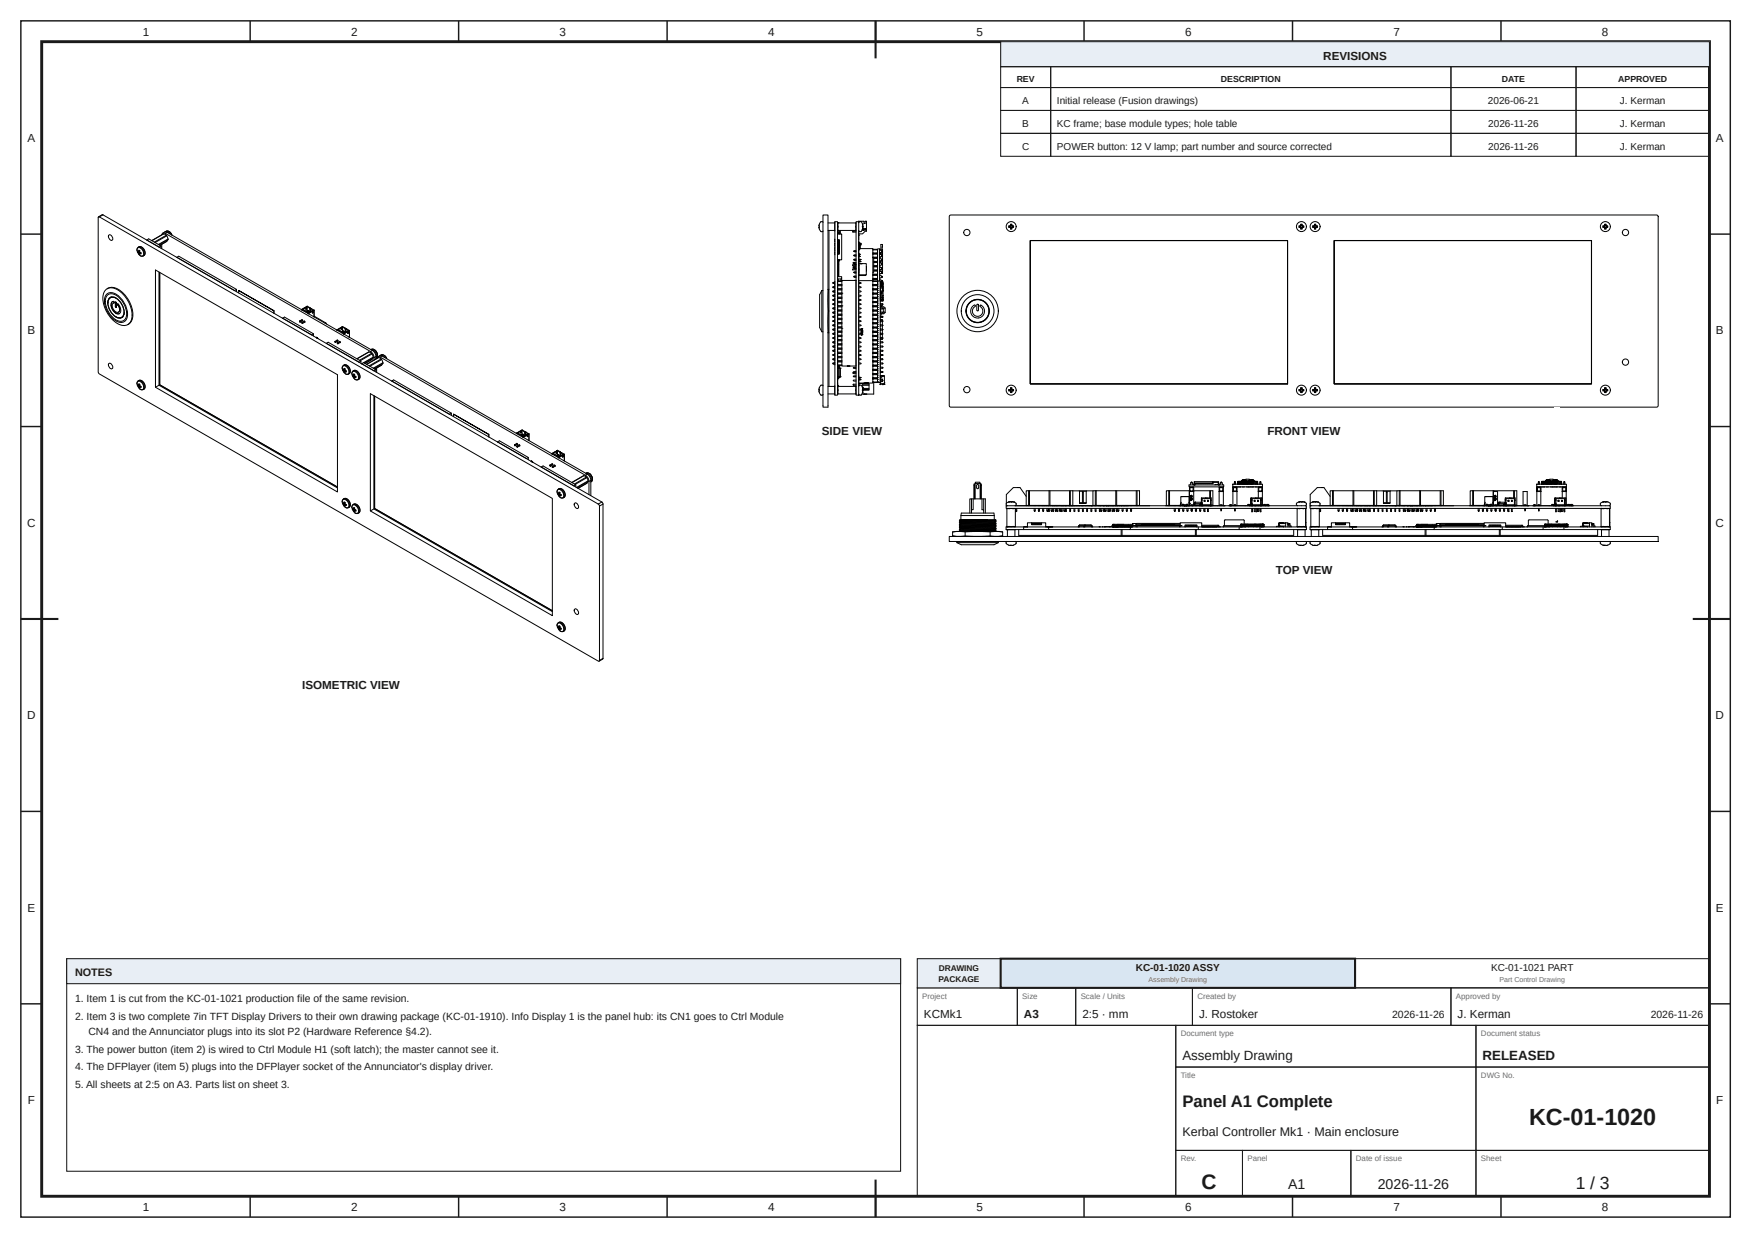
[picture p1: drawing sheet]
<svg xmlns="http://www.w3.org/2000/svg" width="420mm" height="297mm" viewBox="0 0 420 297" stroke-linecap="round" stroke-linejoin="round" font-family="sans-serif">
<defs><g id="words">
<text font-size="5.6" fill="#1a1a1a" x="366.7" y="270">KC-01-1020</text>
<text font-size="5" fill="#1a1a1a" x="288.2" y="285.2">C</text>
<text font-size="4.2" fill="#1a1a1a" x="377.9" y="285.2">1 / 3</text>
<text font-size="4" fill="#1a1a1a" x="283.6" y="265.5">Panel A1 Complete</text>
<g font-size="3.4" fill="#1a1a1a">
<text x="308.9" y="285.2">A1</text>
<text x="330.4" y="285.2">2026-11-26</text>
</g>
<g font-size="3.2" fill="#1a1a1a">
<text x="283.6" y="254.2">Assembly Drawing</text>
<text x="355.6" y="254.2">RELEASED</text>
</g>
<text font-size="3" fill="#1a1a1a" x="283.6" y="272.5">Kerbal Controller Mk1 · Main enclosure</text>
<g font-size="2.8" fill="#1a1a1a">
<text x="34.2" y="8.6">1</text>
<text x="84.2" y="8.6">2</text>
<text x="134.2" y="8.6">3</text>
<text x="184.2" y="8.6">4</text>
<text x="234.2" y="8.6">5</text>
<text x="284.2" y="8.6">6</text>
<text x="334.2" y="8.6">7</text>
<text x="384.2" y="8.6">8</text>
<text x="317.4" y="14.3">REVISIONS</text>
<text x="6.6" y="34.1">A</text>
<text x="411.6" y="34.1">A</text>
<text x="6.6" y="80.2">B</text>
<text x="411.6" y="80.2">B</text>
<text x="197.1" y="104.4">SIDE VIEW</text>
<text x="304" y="104.4">FRONT VIEW</text>
<text x="6.5" y="126.4">C</text>
<text x="411.5" y="126.4">C</text>
<text x="306" y="137.7">TOP VIEW</text>
<text x="72.5" y="165.4">ISOMETRIC VIEW</text>
<text x="6.5" y="172.6">D</text>
<text x="411.5" y="172.6">D</text>
<text x="6.6" y="218.7">E</text>
<text x="411.6" y="218.7">E</text>
<text x="221.6" y="244.2">KCMk1</text>
<text x="245.6" y="244.2">A3</text>
<text x="259.6" y="244.2">2:5 · mm</text>
<text x="287.6" y="244.2">J. Rostoker</text>
<text x="349.6" y="244.2">J. Kerman</text>
<text x="6.6" y="264.9">F</text>
<text x="411.6" y="264.9">F</text>
<text x="34.2" y="290.6">1</text>
<text x="84.2" y="290.6">2</text>
<text x="134.2" y="290.6">3</text>
<text x="184.2" y="290.6">4</text>
<text x="234.2" y="290.6">5</text>
<text x="284.2" y="290.6">6</text>
<text x="334.2" y="290.6">7</text>
<text x="384.2" y="290.6">8</text>
</g>
<text font-size="2.6" fill="#1a1a1a" x="18" y="234.2">NOTES</text>
<g font-size="2.5" fill="#1a1a1a">
<text x="18" y="240.5">1. Item 1 is cut from the KC-01-1021 production file of the same revision.</text>
<text x="18" y="244.7">2. Item 3 is two complete 7in TFT Display Drivers to their own drawing package (KC-01-1910). Info Display 1 is the panel hub: its CN1 goes to Ctrl Module</text>
<text x="333.9" y="244.2">2026-11-26</text>
<text x="395.9" y="244.2">2026-11-26</text>
<text x="21.2" y="248.3">CN4 and the Annunciator plugs into its slot P2 (Hardware Reference §4.2).</text>
<text x="18" y="252.6">3. The power button (item 2) is wired to Ctrl Module H1 (soft latch); the master cannot see it.</text>
<text x="18" y="256.8">4. The DFPlayer (item 5) plugs into the DFPlayer socket of the Annunciator's display driver.</text>
<text x="18" y="261">5. All sheets at 2:5 on A3. Parts list on sheet 3.</text>
</g>
<g font-size="2.4" fill="#1a1a1a">
<text x="245.2" y="24.9">A</text>
<text x="253.5" y="24.9">Initial release (Fusion drawings)</text>
<text x="356.9" y="24.9">2026-06-21</text>
<text x="388.5" y="24.9">J. Kerman</text>
<text x="245.1" y="35.9">C</text>
<text x="245.2" y="30.4">B</text>
<text x="253.5" y="30.4">KC frame; base module types; hole table</text>
<text x="253.5" y="35.9">POWER button: 12 V lamp; part number and source corrected</text>
<text x="357" y="30.4">2026-11-26</text>
<text x="357" y="35.9">2026-11-26</text>
<text x="388.5" y="30.4">J. Kerman</text>
<text x="388.5" y="35.9">J. Kerman</text>
<text x="272.4" y="233">KC-01-1020 ASSY</text>
<text x="357.6" y="233">KC-01-1021 PART</text>
</g>
<g font-size="2.1" fill="#1a1a1a">
<text x="243.8" y="19.6">REV</text>
<text x="292.8" y="19.6">DESCRIPTION</text>
<text x="360.2" y="19.6">DATE</text>
<text x="388.1" y="19.6">APPROVED</text>
</g>
<g font-size="2" fill="#1a1a1a">
<text x="225.2" y="233">DRAWING</text>
<text x="225.1" y="235.6">PACKAGE</text>
</g>
<g font-size="1.9" fill="#6b6b6b">
<text x="221.2" y="239.6">Project</text>
<text x="245.2" y="239.6">Size</text>
<text x="259.2" y="239.6">Scale / Units</text>
<text x="287.2" y="239.6">Created by</text>
<text x="349.2" y="239.6">Approved by</text>
<text x="283.2" y="248.6">Document type</text>
<text x="355.2" y="248.6">Document status</text>
<text x="283.2" y="258.6">Title</text>
<text x="355.2" y="258.6">DWG No.</text>
<text x="283.2" y="278.6">Rev.</text>
<text x="299.2" y="278.6">Panel</text>
<text x="325.2" y="278.6">Date of issue</text>
<text x="355.2" y="278.6">Sheet</text>
</g>
<g font-size="1.7" fill="#6b6b6b">
<text x="275.5" y="235.7">Assembly Drawing</text>
<text x="359.6" y="235.7">Part Control Drawing</text>
</g>
</g></defs>
<g fill="none" stroke="#1a1a1a" stroke-width=".35">
<path d="M5 5h410v287h-410zM60 5v5M110 5v5M160 5v5M210 5v5M260 5v5M310 5v5M360 5v5M5 56.2h5M410 56.2h5M5 102.3h5M410 102.3h5"/>
<path d="M5 148.5h5M410 148.5h5M5 194.7h5M410 194.7h5M5 240.8h5M410 240.8h5M60 287v5M110 287v5M160 287v5M210 287v5M260 287v5M310 287v5"/>
<path d="M360 287v5"/>
</g>
<path d="M10 10h400v277h-400z" fill="none" stroke="#1a1a1a" stroke-width=".7" stroke-linecap="butt"/>
<path d="M210 5v9M5 148.5h9M406 148.5h9M210 283v9" fill="none" stroke="#1a1a1a" stroke-width=".5"/>
<path d="M240 10h170v6h-170z" fill="#e8eef5"/>
<g fill="none" stroke="#1a1a1a" stroke-width=".25">
<path d="M240 10h170v6h-170zM240 16h12v5h-12zM252 16h96v5h-96zM348 16h30v5h-30zM378 16h32v5h-32zM240 21h12v5.5h-12zM240 26.5h12v5.5h-12zM240 32h12v5.5h-12zM252 21h96v5.5h-96zM252 26.5h96v5.5h-96zM252 32h96v5.5h-96zM348 21h30v5.5h-30z"/>
<path d="M348 26.5h30v5.5h-30zM348 32h30v5.5h-30zM378 21h32v5.5h-32zM378 26.5h32v5.5h-32zM378 32h32v5.5h-32zM220 237h24v9h-24zM244 237h14v9h-14zM258 237h28v9h-28zM286 237h62v9h-62zM348 237h62v9h-62zM220 246h62v41h-62zM282 246h72v10h-72z"/>
<path d="M282 256h72v20h-72zM354 246h56v10h-56zM354 256h56v20h-56zM282 276h16v11h-16zM298 276h26v11h-26zM324 276h30v11h-30zM354 276h56v11h-56z"/>
</g>
<path d="M220 230h20v7h-20z" fill="#e8eef5"/>
<path d="M220 230h20v7h-20z" fill="none" stroke="#1a1a1a" stroke-width=".25"/>
<path d="M240 230h85v7h-85z" fill="#d9e6f2"/>
<path d="M240 230h85v7h-85z" fill="none" stroke="#1a1a1a" stroke-width=".5"/>
<path d="M325 230h85v7h-85z" fill="none" stroke="#1a1a1a" stroke-width=".25"/>
<g fill="none" stroke="#000" stroke-width=".24">
<path d="M227.7 51.7l.3-.1h169.4l.3 .3v45.5l-.3 .3h-169.5l-.2-.3zM242 54.2v.3h.2M242 54.5h.4v.3M242 54.2h.4M242.2 54.3v.1M242.2 54.5l.1 .1M242.2 54.5h.1M242.3 54.6l.1 .1M242.4 53.8v.2M242.4 54.5l-.1 .1M242.4 54.1h.1M242.4 54.9h.3"/>
<path d="M242.4 54.1l-.1 .1M242.4 54.7v.2M242.4 54.8v.1M242.4 54v.2h-.4M242.4 54.7h.1M242.4 54.7h.2M242.4 54h.2M242.6 54.8l.1 .1M242.6 54.1l.2 .1M242.6 54.7h.1M242.7 53.8v.3M242.7 54.5v.1"/>
<path d="M242.7 54.1v.1M242.7 54.1v-.3h-.2h-.1v.3M242.7 54.7v.2M242.7 54.6v.1M242.8 54.2h-.1M242.8 54.5h-.1l-.1 .3M242.8 54.3h.1M242.8 54.5h.1M242.8 54.5l-.1 .1M242.8 54.2h.3M242.9 54.5h.2M242.9 54.3v.1"/>
<path d="M243.1 54.2l-.2 .1M243.1 54.2v.3h-.3M247.1 57.7h61.7v34.4h-61.7zM311.6 54.5h.4v.3M311.6 54.2h.4M311.6 54.5h.2M311.8 54.3l-.2-.1v.3M311.8 54.3v.1M311.8 54.5h.1M311.8 54.5l.1 .1M311.9 54.6l.1 .1M312 54.1h.1"/>
<path d="M312 53.8v.2M312 54.5l-.1 .1M312 54.7v.2M312 54.9h.3M312 54.1l-.1 .1M312 54.8v.1M312 54l-.2 .3M312 54.7h.1M312 54.7h.2M312 54h.2M312.2 54.8l.1 .1M312.2 54.1l.2 .1"/>
<path d="M312.2 54.7h.1M312.3 54.1v-.3h-.2h-.1v.3M312.3 54.7v.2M312.3 53.8v.3M312.3 54.5v.1M312.3 54.1v.1M312.3 54.6v.1M312.4 54.5h.3M312.4 54.3h.1M312.4 54.2h-.1M312.4 54.5h-.1l-.1 .3M312.4 54.2h.3"/>
<path d="M312.5 54.3v.1M312.7 54.2l-.2 .1M312.7 54.2v.3l-.4 .1M314.9 54.2v.3h.2M314.9 54.5h.4v.3M314.9 54.2l.1 .1M314.9 54.2l.2 .1M315.1 54.3v.1M315.1 54.5l.1 .1M315.1 54.2h.2M315.2 54.6l.1 .3M315.2 54.1h.1"/>
<path d="M315.3 53.8v.2M315.3 54.5l-.1 .1M315.3 54.9h.3M315.3 54.8v.1M315.3 54v.2l-.3 .1M315.3 54.7h-.1M315.3 54.7h.2M315.3 54h.2M315.5 54.8l.1 .1M315.5 54.1l.1 .1M315.5 54.7h.1M315.5 54.1l.1-.3h-.3l-.1 .4"/>
<path d="M315.5 54.7v.2M315.6 54.2h.4v.3h-.3M315.6 53.8v.3M315.6 54.5v.1M315.6 54.1v.1M315.6 54.2l.2 .1M315.7 54.5h.3M315.7 54.5h-.1l-.1 .3M315.7 54.5l-.1 .2M315.8 54.3v.1M316 54.2l-.2 .1M320 57.7h61.7v34.4h-61.7z"/>
<path d="M384.4 54.5h.5v.3M384.4 54.2l.2 .1M384.5 54.2v.3h.2M384.5 54.2l.2 .1M384.7 54.3v.1M384.7 54.5l.1 .1M384.7 54.2h.2M384.8 54.6l.1 .3h.3M384.9 53.8v.2M384.9 54.1h.1M384.9 54.5l-.1 .1M384.9 54.8v.1"/>
<path d="M384.9 54v.2l-.3 .1M384.9 54.7h.1M384.9 54.7h.2M384.9 54h.2M385.1 54.8l.1 .1M385.1 54.1l.1 .1M385.1 54.7h.1M385.1 54.2h.5v.3h-.3M385.1 54.5l.1 .1M385.2 54.1v-.3h-.3l-.1 .4M385.2 54.7v.2M385.2 53.8v.3"/>
<path d="M385.2 54.1v.1M385.2 54.2l.2 .1M385.3 54.5h.3M385.3 54.5h-.2v.3M385.3 54.5l-.1 .2M385.4 54.3v.1M385.6 54.2l-.2 .1M233.8 73.2a.55 .55 0 0 1-.4 .8l-.1 .2a1.25 1.25 0 0 0 .8 1.6 1.25 1.25 0 0 0 1.6-1l-.1-.8-.6-.5 .1-.3a.77 .77 0 0 1 .9 .7l.1 1a1.66 1.66 0 0 1-1.5 1.4l-1-.2-.7-1 .1-1.2 .8-.7M234.3 73h.3l.1 .2v1.2l-.2 .2-.2-.2zM242 93.7l.3 .1M242.2 93.5v.2M242.2 93.4v.1"/>
<path d="M242.3 93.4l.1 .1M242.3 93.4l-.3 .1v.3l.4-.1v.3M242.3 93.8l.1 .1M242.4 93v.2M242.4 93.7l-.1 .1M242.4 93.3h.1M242.4 93h.3M242.4 93.3l-.1 .1M242.4 93.9v.3M242.4 93.1v.2M242.4 94v.2h.1h.2l-.1-.2M242.4 93.2l-.2 .3-.2-.1"/>
<path d="M242.4 93.9h.1M242.4 94h.2M242.4 93.2h.2M242.6 93.3l.1 .1M242.6 93.9h.1M242.7 93v.3M242.7 93.7v.1M242.7 93.3v.1M242.7 93.1v.2M242.7 93.9v.3M242.7 93.8v.1M242.7 93.4l.4 .1v.3l-.2-.1"/>
<path d="M242.8 93.4l-.1 .1M242.8 93.8l-.1-.1-.1 .3M242.8 93.7h.1M242.8 93.8h-.1M242.9 93.5v.2M243.1 93.4l-.3 .1M243.1 93.7h-.3M311.6 93.5v.3l.2-.1M311.6 93.4l.2 .1M311.6 93.7l.3 .1M311.8 93.7l.2 .3M311.8 93.5v.2"/>
<path d="M311.8 93.4v.1M311.9 93.4l.1 .1M311.9 93.4l-.3 .1M311.9 93.8l.1 .1M312 93.3h.1M312 93v.2M312 93.7l-.1 .1M312 93.9v.3M312 93h.3M312 93.1v.2M312 93.3l-.1 .1M312 94v.2h.1h.2l-.1-.2"/>
<path d="M312 93.2l-.2 .3M312 93.9h.1M312 94h.2M312 93.2h.2M312.2 93.3l.1 .1M312.2 93.9h.1M312.3 93.1v.2M312.3 93.9v.3M312.3 93v.3M312.3 93.7v.1M312.3 93.3v.1M312.3 93.8v.1"/>
<path d="M312.3 93.4l.4 .1v.3l-.2-.1M312.4 93.5h.1M312.4 93.7h.1M312.4 93.4l-.1 .1M312.4 93.8l-.1-.1-.1 .3M312.4 93.8h-.1M312.5 93.5v.2M312.7 93.4l-.2 .1M312.7 93.7h-.3M314.9 93.4l.1 .1M314.9 93.7l.2 .1M315 93.7h.3v.3"/>
<path d="M315.1 93.5v.2M315.1 93.4v.1M315.1 93.4l-.2 .1v.3l.1-.1M315.1 93.8h.1M315.2 93.4l.1 .1M315.2 93.4l-.1 .1M315.2 93.8l.1 .4M315.2 93.3h.1M315.3 93v.2M315.3 93.7l-.1 .1M315.3 93h.3M315.3 93.1l-.1 .3"/>
<path d="M315.3 94v.2h.1h.2l-.1-.2M315.3 93.2l-.3 .3M315.3 93.9h-.1M315.3 94h.2M315.3 93.2h.2M315.5 93.3l.1 .1M315.5 93.9h.1M315.5 93.1v.2M315.5 93.9v.3M315.6 93v.3M315.6 93.7v.1M315.6 93.9l.1-.2-.2 .3"/>
<path d="M315.6 93.3l.4 .2v.3M315.7 93.5h.1M315.7 93.4l-.1 .1M315.8 93.7l.2 .1M315.8 93.7h.2M315.8 93.5v.2M316 93.4l-.2 .1M373.2 97.9l.4 .1zM373.2 98.7l.4 .1zM373.2 98.9h.4v.1h-.4zM373.2 99.3h.4v.1h-.4zM384.4 93.4l.2 .1"/>
<path d="M384.5 93.7l.2 .1M384.6 93.7h.3v.3M384.7 93.5v.2M384.7 93.4v.1M384.7 93.4l-.2 .1v.3l.1-.1M384.7 93.8h.1M384.8 93.4l.1 .1M384.8 93.4l-.1 .1M384.8 93.8l.1 .4M384.9 93v.2M384.9 93.3h.1M384.9 93.7l-.1 .1"/>
<path d="M384.9 94v.2M384.9 93.2l-.3 .3M384.9 93.9h.1M384.9 94h.2M384.9 93.2h.2M385.1 94l.1 .2h-.3M385.1 93.3l.1 .1M385.1 93.9h.1M385.1 93.7l.1 .1M385.2 93.1v.2M385.2 93.9v.3M385.2 93v.3"/>
<path d="M385.2 93.3l.4 .2v.3M385.2 93.9l.1-.2-.2 .3M385.2 93h-.3l-.1 .4M385.3 93.5h.1M385.3 93.4l-.2 .1M385.4 93.7l.2 .1M385.4 93.7h.2M385.4 93.5v.2M385.6 93.4l-.2 .1"/>
<circle cx="231.9" cy="55.8" r=".75"/>
<circle cx="242.5" cy="54.4" r="1.2"/>
<circle cx="312.1" cy="54.4" r="1.2"/>
<circle cx="315.4" cy="54.4" r="1.2"/>
<circle cx="385" cy="54.4" r="1.2"/>
<circle cx="389.9" cy="55.8" r=".75"/>
<circle cx="234.5" cy="74.6" r="5"/>
<circle cx="234.5" cy="74.6" r="2.76"/>
<circle cx="234.5" cy="74.6" r="2.81"/>
<circle cx="234.5" cy="74.6" r="2.72"/>
<circle cx="234.5" cy="74.6" r="3.9"/>
<circle cx="231.9" cy="93.5" r=".75"/>
<circle cx="242.5" cy="93.6" r="1.2"/>
<circle cx="312.1" cy="93.6" r="1.2"/>
<circle cx="315.4" cy="93.6" r="1.2"/>
<circle cx="385" cy="93.6" r="1.2"/>
<circle cx="389.9" cy="86.9" r=".75"/>
</g>
<path d="M372.7 97.8h1.5v2.9h-1.5z" fill="#fff"/>
<g fill="none" stroke="#000" stroke-width=".24">
<path d="M196.4 54.2h.1M196.4 54.6l.1 .3M196.4 54.5v.1M196.4 54.2v.3M196.5 53.8h.1M196.5 54.9v.1M196.5 53.8l-.1 .4M196.5 54.9a.52 .52 0 0 0 .3 .6 .52 .52 0 0 0 .6-.1M197.4 51.6h1.2v46.1h-1.2zM197.4 53.3a.52 .52 0 0 0-.6-.1 .52 .52 0 0 0-.3 .6M198.6 53.5h1.6M198.6 55.3h1.6"/>
<path d="M198.8 55.3v37.4M200.2 53.2h.7v41.6h-.7zM200.2 57.4v.7M200.2 58.4v.7M200.2 59.4v.7M200.2 53.4v2M200.9 57.4v.7M200.9 58.4v.7M200.9 59.4v.7M200.9 53.4v2.7M200.9 53.5v1.8M200.9 55.4v.7h1v6.2h-1"/>
<path d="M200.9 55.3h4.3M200.9 55.2v.1M201 53.5h4.2M201 58.6l.2 .1M201 59l.1 .1M201 59.9h.2M201.1 56.1v-.5h.2v.5M201.1 59.4l-.1 .1M201.1 59l.1 .1M201.1 59.9h.1M201.1 53.5h.1M201.2 59.8v.1"/>
<path d="M201.2 57.5v.5h-.2l.2 .1-.2 .4 .2 2.4h-.2l-.1-3.4h.4v3.4h-.3M201.2 57.8h.1M201.2 59.4h.1M201.2 57.6h.1M201.2 57.7h.1M201.2 58.7h.1M201.2 58.2h.1M201.2 59.1h.1M201.2 57.8v.1M201.2 59.4l-.1 .1M201.2 58.6v.1M201.2 58.2v.1"/>
<path d="M201.2 59v.1M201.2 59.4v.1M201.3 55.6h.1M201.3 55.6l.1 .5v-.5M201.6 55.3v.8M204.5 55.5v.1M204.6 55.6v.1M204.6 55.7h.7M205.3 53.5v1.7M205.3 55.5h-.7M205.3 53.2h.7v41.6h-.7zM205.9 53.1h.1"/>
<path d="M205.9 53.1h1.3M205.9 53.1v.1M206 58.2v.1M206 53.2v.3a.5 .5 0 0 1 .6-.3 .5 .5 0 0 1 .3 .6l-.1 .5M206 56.4h.1M206 58.9h.1M206 58.5h.1M206 58.4h.1M206 57.9l.1 .4M206 55.4v2.2M206 58.3v2.8M206 59h.1"/>
<path d="M206 59.6h.1M206 58.4l.1 .1M206 59.9v.2M206 58.3l.1 .1M206 59.9h.1M206 59.7h.1M206.1 58.4h.1M206.1 59.7h.1M206.1 58.5h.1M206.1 59.6l.1 .1M206.1 59.6h.1M206.1 58.5l-.1 .1"/>
<path d="M206.1 59.7l-.1 .2M206.1 58.4v.1M206.1 58.5v1.1M206.2 58.5h-.1M206.2 58.3v.2M206.2 58.4h.1M206.2 59.6h.1M206.2 58.5h.1M206.2 58.5l.2 .1M206.2 59.7l-.2 .2M206.2 58.5v1.1M206.2 59.7h.1"/>
<path d="M206.2 59.6v.1M206.3 58.5h.1M206.3 58.4h.1M206.3 58.4l-.1 .1M206.3 58.4v.1M206.3 59.7h-.1M206.3 58.7h.1M206.3 58.8h.1M206.3 59.6h3v7.7M206.3 58.6v1M206.4 59.6h-.1M206.8 55.1l.2 .1h-.2"/>
<path d="M206.8 53.7v.1M206.8 54.3v.2M206.8 55h.1M206.8 54.5l.1 .4M206.8 54.5h.1M206.8 54.3h.1M206.8 53.8h.1M206.9 55a.48 .48 0 0 1-.4 .5 .48 .48 0 0 1-.5-.2M206.9 54h.1M206.9 54.8l-.1 .2M207 54.8l.3 .1v.3h-.3zM207.1 54.9l.2 .1-.1 .2z"/>
<path d="M207.2 53.1l.1 .5h.2v-.5M207.5 53.1h.3v2.3l-.3 .1-.6 .6h-.9M207.5 54.8l.3 .4-.2-.1-.2 .1zM207.6 54.9v.2h-.1zM209.4 59.9l.9-.1 .2 .2M209.4 59.9h-.1M209.4 59.9h1M210.9 59.8h.8v2.6M210.9 60l.5 .2M211 59.8v.2M211.6 59.4v-.7h-.3v1.1M211.6 59.1v.7"/>
<path d="M197.1 69.7l-.5 1v7.9l.5 1h.3M197.1 69.7v9.9M197.1 69.7h.3M198.6 69.5l.1-.1-.1 2.3 .1 2.9M198.7 74.6l-.1 2.3 .1 2.9h-.1M198.7 69.4h.1M198.7 74.6h.1M198.7 79.8h.1M199.9 79.9l-.2 .1v.2h.2M199.9 68.8h-.2v.2h.2M199.9 74.9h-.2v.2h.2M199.9 70.8h-.2v.2l.2 .1"/>
<path d="M199.9 71.8l-.2 .1v.1l.2 .1M199.9 75.9h-.2v.2h.2M199.9 72.8l-.2 .1v.2h.2M199.9 73.8l-.2 .1v.2h.2M199.9 78.9l-.2 .1v.2h.2M199.9 77.9l-.2 .1v.1l.2 .1M199.9 76.9h-.2v.2h.2M199.9 67.8h-.2l.2 .2M199.9 69.8h-.2v.2h.2M199.9 69h.3M199.9 75.1h.3M199.9 71.1h.3"/>
<path d="M199.9 72.1h.3M199.9 76.1h.3M199.9 73.1h.3M199.9 74.1h.3M199.9 79.2h.3M199.9 78.2h.3M199.9 77.1h.3M199.9 68h.3M199.9 70h.3M200.2 79.9h-.3v.3M200.2 68.8h-.3v.2M200.2 74.9h-.3v.2"/>
<path d="M200.2 70.8h-.3v.3M200.2 71.8h-.3v.3M200.2 75.9h-.3v.2M200.2 72.8h-.3v.3M200.2 73.8h-.3v.3M200.2 78.9h-.3v.3M200.2 77.9h-.3v.3M200.2 76.9h-.3v.2M200.2 67.8h-.3v.2M200.2 69.8h-.3v.2M200.2 60.4v.7M200.2 67.5v.7"/>
<path d="M200.2 68.6v.7M200.2 69.6v.7M200.2 71.6v.7M200.2 70.6v.7M200.2 72.6v.7M200.2 73.7v.6M200.2 74.7v.7M200.2 75.7v.7M200.2 76.7v.7M200.2 78.7v.7M200.2 77.7v.7M200.2 79.8v.6"/>
<path d="M200.9 60.4v.7M200.9 66.4h1v.5h-1M200.9 62.4v.1M200.9 62.5h.1M200.9 68.2h1M200.9 67.5h1M200.9 69.3h1M200.9 68.6h1M200.9 69.4h1M200.9 70.3h1M200.9 69.6h1M200.9 71.3h1"/>
<path d="M200.9 72.3h1M200.9 73.3h1M200.9 74.3h1M200.9 75.4h1M200.9 76.4h1M200.9 77.4h1M200.9 78.4h1M200.9 79.4h1M200.9 71.6h.1M200.9 70.6h.1M200.9 67.4h.1M200.9 62.4h.2"/>
<path d="M200.9 62.5l.2 .1zM200.9 68.4h1M200.9 70.4h1M200.9 70.6h1M200.9 71.4h1M200.9 71.6h1M200.9 72.4h1M200.9 73.5h1M200.9 74.5h1M200.9 75.5h1M200.9 76.5h1M200.9 77.5h1"/>
<path d="M200.9 78.5h1M200.9 79.6h1M201.1 66.9v.5M201.1 62.3v.1M201.1 62.3l.1 .5M201.1 62.8v.6l.1-.6M201.1 63.4v3M201.2 60.2v.1M201.2 60.6v.1M201.2 60.9h.1M201.2 60.7h.1M201.2 60.8h.1"/>
<path d="M201.2 60.3h.1M201.2 62.3v.5M201.2 63.4v3M201.3 62.3v.2l.1-.2M201.3 62.5l-.1 .1M201.7 66.9v.5M201.9 66.9v.5h-1v20.3h1M201.9 73.4h.1M201.9 78.9h.1M201.9 70.4h.1M201.9 67.5v-.2h3.4v20.5h-3.4v-.2M201.9 74.7h-1"/>
<path d="M201.9 67.5v20.1M201.9 72.6h-1M201.9 73.6l-1 .1M201.9 75.7h-1M201.9 76.7h-1M201.9 77.7h-1M201.9 78.7h-1M201.9 79.7l-1 .1M204.7 62.9l-.1 .1 .1 .2M204.7 64h-.1l.1 .2M204.7 60.3l.3 .1M204.7 66.4l.3 .1"/>
<path d="M204.7 62.3l.3 .1M204.7 63.3l.3 .1M204.7 65.4l.3 .1M205 65.5h.3M205 60.4h.3M205 66.5h.3M205 62.4h.3M205 63.4h.3M205.3 62.9h-.6v.3h.2M205.3 64h-.6v.2h.2M205.3 67.2l-.4 .1M205.3 61.1l-.6 .1 .6 .2-.6-.1"/>
<path d="M205.3 66.2l-.6 .1 .3 .2M205.3 60.1l-.6 .1 .3 .2M205.3 65.2l-.6 .1 .3 .2M205.3 64.2l-.6 .1 .6 .1h-.6M205.3 63.2h-.6l.3 .2M205.3 62.2h-.6l.3 .2M205.3 63.5h-.8v.2h.8M205.3 64.6h-.8v.1h.8M206 61.5h.1M206 60.9l.1 .1M206 61h.1M206 60.9h.1v.7h-.1z"/>
<path d="M206 61.4v6.4h.5l-.5 .2v.8l.5 .1-.5 .1v.8l.5 .1-.5 .2v.7l.5 .1-.5 .2v.7l.5 .1-.5 .2v.8h.5l-.5 .2v.8h.5l-.5 .2v.8h.5l-.5 .2v.8l.5 .1-.5 .2v.7l.5 .1-.5 .2v.7l.5 .1-.5 .2v.7l.5 .1-.5 .2v.8h.5l-.5 .2v.8h.5l-.5 .2v.8l.5 .1-.5 .2v.7l.5 .1-.5 .2v.7l.5 .1-.5 .2v.7l.5 .1-.5 .2v.8h.5l-.5 .2v.8h.5l-.5 .2v5.3M206 62.7h.1M206 62.3h.1M206 62.8h.1M206 67.3h3.3v24.6h-3.3M206 63.2h1.8v2.7h-1.8M206 63.5v2.1M206 65.7v.2M206 63.7h.1M206 64.7h.1M206 62.2l.3 .1M206 62.8h.3"/>
<path d="M206 63.5h.1M206 64.6h.1M206 62.7h.3M206.1 61.5h.1M206.1 61.5l-.1 .1M206.1 61.5v-.5v.5M206.1 61h-.1M206.1 61h.1M206.3 62.3v.4M206.3 62.3h.1M206.3 62.7h.1M206.3 62.8h.1"/>
<path d="M206.3 62.2h-.3M206.3 62.7v.1M206.3 63.2h.1M206.3 63.2h.3M206.4 63.2h.1M206.5 63.2h.1M206.5 78.8l.4 .1h-.3l-.1 .1zM206.5 79.4h.4v.2v-.1l-.2 .1-.1-.1-.1 .2zM206.5 79.7h.4v.3h-.3zM206.5 79.2l.3-.1 .1 .2-.2-.2-.2 .3zM206.6 79.8h.3v.1l-.2 .1zM206.6 63.2h.1"/>
<path d="M207.6 65.9v.2h-1.6M207.8 64.7v.4M207.8 64v.4M209.3 60.7l.2 .1M209.3 61.7l.1 .1M209.3 65.8l.2 .1M209.3 66.8l1 .1M209.3 61.8h.3v3.5h-.3M209.3 61.8h1M209.3 77.5h.1M209.3 78.5l.2 .1M209.4 60.9l-.1 .1"/>
<path d="M209.4 75.4l.9 .1M209.4 68.5l.9-.1 .2 .2v.6l-.2 .2M209.4 69.3l.9 .1M209.4 77.4l.9 .2M209.4 71.3l.9 .2M209.4 76.4l.9 .1M209.4 70.3l.9 .1M209.4 79.7l.9-.1 .1 .1h-1M209.4 78.6h.1M209.4 66l-.1 .1M209.4 67.1h-.1M209.4 71.3h.1"/>
<path d="M209.4 72.3v.1M209.4 73.3v.1M209.4 76.4h.1M209.4 77.4h.1M209.4 69.3h.1M209.4 74.4h.1M209.4 70.3h.1M209.4 75.4h.1M209.4 78.4v.1M209.4 79.4v.1M209.4 68.3h.1M209.4 71.5v.1"/>
<path d="M209.4 79.7h.1M209.4 70.5v.1M209.4 77.7h.1M209.4 60.9l1 .1M209.4 66h.1M209.4 67v.1M209.4 72.6l.9-.1 .1 .1zM209.4 70.5l1 .1M209.4 68.5h.1M209.4 73.6l.9-.1 .1 .1zM209.4 76.6v.1M209.4 78.7h.1"/>
<path d="M209.4 69.5h.1M209.4 68.5h1M209.4 72.6h.1M209.4 77.6v.1M209.4 67.5h.1M209.4 76.6l1 .1M209.4 71.6h1M209.4 69.5l1 .1M209.4 77.7h1M209.4 66.1h1M209.4 67.1h1M209.5 78.6h.8l.1 .1h-1"/>
<path d="M209.5 67.4l.9 .1h-1zM209.5 60.8h.8M209.5 60.8l-.1 .1M209.5 65.9h.8M209.5 65.9l-.1 .1M209.5 78.6l-.1 .1M209.6 62h.8M209.6 62.7h.8M209.6 62.9h.7M209.6 63h.8M209.6 63.7h.8M209.6 63.9h.7"/>
<path d="M209.6 64h.8M209.6 64.7h.8M209.6 64.9h.7M209.6 65h.8M210.3 63.9l.2 .2M210.3 64.9l.2 .2M210.3 65.9l.2 .2M210.3 66.9l.2 .2M210.3 66.9l-.9 .2M210.3 75.5l-.9 .1 1 .1M210.3 76.5l.2 .2v.7l-.2 .2M210.3 70.4l.2 .2v.7l-.2 .2"/>
<path d="M210.3 77.6l.2 .1v.7l-.2 .2-.9-.1M210.3 71.5l.2 .1v.7l-.2 .2-.9-.2M210.3 75.5l.2 .2v.6l-.2 .2M210.3 69.4l.2 .2v.6l-.2 .2M210.3 69.4l-.9 .1M210.3 76.5l-.9 .2M210.3 77.6l-.9 .1M210.3 60.8l.2 .2M210.3 61.8l.2 .2M210.3 62.9l.2 .2M210.3 70.4l-.9 .1M210.3 71.5l-.9 .1"/>
<path d="M210.3 73.4h.2M210.3 78.5v.1M210.3 79.5v.1M210.4 77.5h.1M210.4 74.4h.1M210.4 60.7h-1M210.4 61.7h-1M210.4 65.8h-1M210.4 66.8h-1M210.4 74.7l-1-.1 .9-.1 .2 .2v.6l-.2 .2M210.4 75.4h-1M210.4 69.3h-1"/>
<path d="M210.4 77.4h-1M210.4 71.3h-1M210.4 78.7v.8h-1M210.4 79.5l-.1 .1-.9-.1M210.4 72.6l.1 .7-1.1 .1M210.4 73.3l-.1 .2-.9-.1M210.4 78.4h-1M210.4 72.3h-1M210.4 76.4h-1M210.4 70.3h-1M210.4 79.7v.8h-1M210.4 73.6l.1 .7-1.1 .1"/>
<path d="M210.4 74.4l-.1 .1-.9-.1M210.4 67.5l.1 .7-1.1 .1M210.4 68.3l-.1 .1-.9-.1M210.5 60.6l-.2 .2M210.5 61.7l-.2 .1M210.5 62.7l-.2 .2M210.5 63.7l-.2 .2M210.5 64.7l-.2 .2M210.5 79.8h.1M210.5 79.3h.1M210.5 78.8h.1M210.5 78.3h.1"/>
<path d="M210.5 77.8h.1M210.5 77.3h.1M210.5 76.8h.1M210.5 76.3h.1M210.5 75.8h.1M210.5 75.3h.1M210.5 74.8h.1M210.5 74.2h.1M210.5 73.7h.1M210.5 73.2h.1M210.5 72.7h.1M210.5 72.2h.1"/>
<path d="M210.5 71.7h.1M210.5 71.2h.1M210.5 70.7h.1M210.5 70.2h.1M210.5 69.7h.1M210.5 69.2h.1M210.5 68.6h.1M210.5 68.2h.1M210.5 67.6h.1M210.5 67.4h.6v24.4h-.6zM210.5 65.7l-.2 .2M210.5 66.7l-.2 .2"/>
<path d="M210.9 67.4v-7.7h-.4v7.9M210.9 65h.1M210.9 67.1l.5 .2M210.9 62l.5 .2M210.9 65l.5 .3M210.9 63l.5 .2M210.9 61l.5 .2M210.9 66.1l.5 .2M210.9 64l.5 .3M211 64.7v.3l.7 .1M211 60.7v.3M211 63.7v.3"/>
<path d="M211 61.7l-.1 .1M211 65.8h-.1M211 61.8h.1M211.1 60.6l.1 .3M211.1 61.8l-.1 .2M211.1 60.9v.1M211.1 61.8h.1M211.1 60.9l.2 .1M211.1 64.7h.1M211.1 72.7l.2 .7M211.1 62.7l.2 .2h-.4M211.1 79.8v.6"/>
<path d="M211.1 78.8v.5M211.1 77.8v.5M211.1 76.8v.5M211.1 75.8v.5M211.1 74.8v.5M211.1 73.7v.5M211.1 70.7v.5M211.1 69.7v.5M211.1 68.6v.6M211.1 67.6v.6M211.1 72.2l.1-.1 .1 .1M211.1 67.6h.1"/>
<path d="M211.1 71.4h.1M211.1 71.6h.1M211.1 73.4h.2M211.1 76.7h.5v.2h-.5M211.1 64.7h.2M211.1 75.8l.2 .1M211.1 71.8h.1M211.1 71.6l.1-.2h.5v.3h-.6v.5M211.1 70.7h.1M211.1 75.1h.5M211.1 71.1h.5M211.1 72.1h.5"/>
<path d="M211.1 76.2h.5M211.1 73.1h.5M211.1 79.2h.5v.8M211.1 78.2h.5v.8l-.5-.1M211.1 77.2h.5v.8l-.5-.1M211.1 67.6h.7v3.7M211.1 74.9h.5M211.1 70.8h.7M211.1 72.9h.5M211.1 71.8h.5M211.1 69.3v.5h.5M211.1 80h.5"/>
<path d="M211.1 73.9h.5M211.1 67.8h.5M211.2 61.6l-.3 .1M211.2 60.6l-.3 .1M211.2 62.6l-.3 .1M211.2 70.1v.7M211.2 71.3v.1M211.2 69.3v.5M211.2 69.3l-.1-.3h.5v.7M211.2 68.3v.5M211.2 75.1l-.1 .1M211.2 68.2l-.1 .6h.6"/>
<path d="M211.2 74.1v.8M211.2 69.3h.1M211.2 75.3h.1M211.2 64.6l.1 .1M211.2 73.9v-.3h.8v.5h-.2l.2 1.2h-.8v-.2M211.2 69v.2M211.2 73.6l.2-.1zM211.2 75.3l.2 .1zM211.2 64.2h.1M211.2 68.2v.1M211.2 73.6h.1M211.3 68.1v.1"/>
<path d="M211.3 64.2h.1M211.3 75.8l.3 .1h-.5M211.3 73.2l.3 .1-.3 .1M211.3 64.7h.1M211.3 68.3v.3M211.3 70.1v.3M211.3 71.7v.1M211.3 70.4l.1 .1M211.3 68.6l.1 .1M211.3 71.8h.1M211.4 71.7v.1M211.4 71.8h.1"/>
<path d="M211.4 68.7h.2M211.4 70.5h.1M211.4 70.1h.1M211.4 60.4l.1 .1M211.4 61.5h.1M211.4 63.5h.1M211.4 64.5h.1l-.6 .2M211.4 65.5h.1M211.4 62.5h.1M211.4 66.5h.1M211.4 67.6h.1M211.4 68.3v.3"/>
<path d="M211.4 70.1v.3M211.5 62.5l-.3 .1 .1 .3-.3 .1M211.5 63.5l-.6 .2M211.5 60.5l-.3 .1 .1 .3v-.4v.4M211.5 61.5l-.3 .1M211.5 65.6l-.6 .1M211.5 70.1v.4M211.5 66.5l-.6 .3M211.5 67.5l-.2 .1M211.5 66.3l.2 .1-.2 .1zM211.5 67.3l.2 .1-.2 .2zM211.5 68.3h-.2v.3h.2"/>
<path d="M211.5 70.1h-.2v.3h.2M211.5 68.3v.4M211.6 68.6l.1-.3-.1 .3M211.6 68.5v.2M211.6 68.3h-.3M211.6 68.7h.1M211.6 74.9l.2 .1-.2 .1zM211.6 76.9l.2 .1-.2 .2zM211.6 78.9l.2 .1-.2 .2zM211.6 72.9h.2l-.2 .2zM211.6 77.9l.2 .1-.2 .2zM211.6 75.9l.2 .1-.2 .2z"/>
<path d="M211.6 80v.2h-.5M211.6 80h.2l-.2 .2v.8h-.5M211.6 73.9v.2h-.5M211.6 73.9l.2 .1-.2 .1M211.6 67.8v.2h-.5l.2 .1M211.6 67.8h.2l-.2 .2M211.6 70.1h-.5l.1 .7M211.6 61.5v-.1v.9M211.6 62.4v.8M211.6 63.2h.1M211.6 69.2l.1 .5M211.6 68.6l.1 .1"/>
<path d="M211.6 69.6l.1 .1M211.6 68.2v.1M211.7 62.3l-.2-.1v.3l.2-.1M211.7 63.3l-.2-.1v.3l.2-.1M211.7 64.3h-.2v.2l.2-.1M211.7 60.3l-.2-.1v.2h.2M211.7 61.3l-.2-.1v.3l.2-.1M211.7 65.4l-.2-.1v.2l.2-.1M211.7 65.5l-.4 .1M211.7 65.5l-.2 .1M211.7 62.4l-.1 .1M211.7 62.5l-.1 .7"/>
<path d="M211.7 63.2v2.3M211.7 65.6h-.1M211.7 60.7l-.1 .6 .1-.4M211.7 60.8v.1M211.7 69.7h.1M211.7 68l-.1 .2M211.7 70.8v.1M211.7 71.3v.1M211.7 68h.1M211.7 68.8h.1M211.7 69v.7M211.7 68.8v.1"/>
<path d="M211.7 68.7l.1 .7M211.7 72v.2h-.4v-.1M211.7 68v.3M211.7 68.4v.3M211.8 68.9l-.2-.1v.2h.2M211.8 70.9l-.2-.1v.3l.2-.1M211.8 71.9l-.2-.1v.3l.2-.1M211.8 69.9l-.2-.1v.3l.2-.1M211.8 71h.1M211.8 72l-.1 .1M211.8 71.3l-.1 .2M211.8 71.5l-.1 .4"/>
<path d="M211.8 72l-.1 .2M211.8 69.4h.1M211.8 71.7v.3M211.8 71.3h-.7v.5M212 73.8h.2M212 75h.2M212.2 73.8v1.2M196.4 93.4h.1M196.4 93.8l.1 .4M196.4 93.8h.1M196.4 93.4v.4M196.5 93h.1"/>
<path d="M196.5 94.2h.1M196.5 93.1l-.1 .3M196.5 94.2a.52 .52 0 0 0 .3 .5 .52 .52 0 0 0 .6-.1M197.4 92.6a.52 .52 0 0 0-.6-.2 .52 .52 0 0 0-.3 .6M198.6 92.7h1.6M198.6 94.5h1.6M199.9 81h-.2v.2h.2M199.9 83h-.2v.2l.2 .1M199.9 82h-.2v.2l.2 .1M199.9 85l-.2 .1v.2h.2M199.9 84h-.2v.2l.2 .1M199.9 86.1h-.2v.2h.2"/>
<path d="M199.9 87.1h-.2v.2h.2M199.9 80.2h.3M199.9 81.2h.3M199.9 83.3h.3M199.9 82.3h.3M199.9 85.3h.3M199.9 84.3h.3M199.9 86.3h.3M199.9 87.3h.3M200.2 81h-.3v.2M200.2 83h-.3v.3M200.2 82h-.3v.3"/>
<path d="M200.2 85h-.3v.3M200.2 84h-.3v.3M200.2 86.1h-.3v.2M200.2 87.1h-.3v.2M200.2 80.8v.6M200.2 81.8v.7M200.2 82.8v.7M200.2 83.8v.7M200.2 84.8v.7M200.2 85.8v.7M200.2 86.9v.6M200.2 92.6v2"/>
<path d="M200.9 90.3v.1M200.9 91.4h.1M200.9 80.4h1M200.9 81.4h1M200.9 82.5h1M200.9 83.5h1M200.9 84.5h1M200.9 85.5h1M200.9 86.5h1M200.9 87.5h1M200.9 84.8h.1M200.9 85.8h.1"/>
<path d="M200.9 86.9h.1M200.9 92.1h.1M200.9 92.6h.1M200.9 92.5h.1M200.9 85.7h.1M200.9 87.7h.1M200.9 88.1h.1M200.9 88l.1 .1M200.9 92.7v1.8M200.9 92.1v.2M200.9 91.6v.5M200.9 91.1v.2"/>
<path d="M200.9 92.3v.2M200.9 92.5v.1M200.9 80.6h1M200.9 81.6h1M200.9 82.6h1M200.9 83.6h1M200.9 84.7h1M200.9 84.8h1M200.9 85.7h1M200.9 85.8h1M200.9 86.7h1M200.9 86.8h1"/>
<path d="M200.9 88.1v.2M200.9 90.4v.3M200.9 92.6v2M200.9 90.4h.1M200.9 88.3h.1M200.9 88.2h.2M200.9 88.3l.2 .1v1.9l-.2 .1M200.9 88.3v.1M200.9 87.7l.1 .3 .3 .2 .1-.5M200.9 90.4h.2l-.1 .2M200.9 90.4h.6M200.9 87.8h.2"/>
<path d="M201 87.9h.1M201 92.7h4.2M201 94.5h4.2M201 90.8h.1M201 90.7h.1M201 90.6h.1M201 88.1l.1 .1M201 88.2l.1 .1M201 88.1h.1M201 90.7l-.1 .4 .1-.3M201 90.6l-.1 .1M201.1 90.4h-.2"/>
<path d="M201.1 87.8v.1M201.1 88.2h.1M201.1 87.7v.1M201.1 87.9v.1M201.1 88.3h-.2M201.1 88.2v.1M201.1 88.3h.2M201.2 87.7v.3M201.3 90.6l-.3 .2M201.3 88.3h.2M201.3 87.7v.6M201.4 90.4h.1"/>
<path d="M201.5 90.4l-.5 .3M201.5 88.3h.1M201.5 90.4h.1M201.5 88.3v2.1M201.5 88.3l-.2 .1v1.9l.2 .1M201.6 90.3l-.1 .1M201.9 80.7l-1 .1M201.9 81.8h-1M201.9 82.8h-1M201.9 83.8h-1M202.2 98h.1M202.2 97.9h-.2l.2 .1"/>
<path d="M202.2 98.8h.1M202.2 98.7h-.2l.2 .1M202.2 98.9l.1 .1zM202.2 98.9h-.2l.2 .1M202.2 99.3l.1 .1zM202.2 99.3h-.2l.2 .1M203.2 87.8h.1M203.2 87.8h.4M203.3 87.8h.1M203.6 87.8h.1M204.7 89.3l-.2 .3 .8 .1M204.7 92.2h.6"/>
<path d="M204.7 92.2h-.1l.1 .2M204.7 92.2v.2M204.7 92.4h.6M205.3 92.7v1.8M205.3 91.2h-.6v.2h.6M205.3 90.2h-.6v.2h.6M205.3 89.2h-.6v.2h.6M205.3 88.1l-.6 .1v.1l.6 .1M206 92.7a.48 .48 0 0 1 .5-.3 .48 .48 0 0 1 .4 .6M206 91h.1M206 90.6h.1M206 91.1h.1"/>
<path d="M206 92.2h.1M206 94.6v.1M206 91.1h.3M206 92.4h.1M206 90.5l.3 .1M206 94.5l.2 .3h.3M206 92h2.4v1.6h-1.6M206 91.9v.6M206.3 90.6v.4M206.3 90.6h.1M206.3 91h.1M206.3 91.1h.1"/>
<path d="M206.3 91h-.3M206.3 90.6h-.3M206.3 91v.1M206.5 80.1l.4 .2-.4 .2zM206.7 80.2l.2 .1h-.2zM206.8 93h.1M206.8 93.5v.2M206.8 94.2v.1M206.8 94.2h.1M206.8 93.7l.1 .3M206.8 93.7h.1M206.8 93.5h.1"/>
<path d="M206.8 93l.1 .2h1.5M206.9 94.2l-.3 .6M206.9 93.2h.1M206.9 94l-.1 .2M206.9 93.5h-.1M206.9 92v1.2M206.9 93.5v.1M206.9 92.2h1.5M206.9 92.4h1.5M206.9 93.2v.2M206.9 93.4h1.5M206.9 93.4v.1"/>
<path d="M207.1 94.5h.1M207.2 91.9h.1M207.2 91.9h.4M207.2 94.5h.1M207.3 91.9h.1M207.5 91.9h.1M207.6 94.5h.1M207.6 91.9h.1M207.6 91.9h.5M207.7 94.5h.1M207.7 91.9h.1M207.8 91.9h.1"/>
<path d="M207.9 91.9h.1M208 91.9h.1M208.1 91.9h.1M209.3 82.6h1M209.3 86.6l.2 .1M209.3 82.6h.2l-.1 .2M209.3 80.5l.2 .1M209.3 88.7h.2M209.4 87.6l.9 .1M209.4 81.5l.9 .1M209.4 89.6l.9 .1M209.4 83.5l.9 .1"/>
<path d="M209.4 88.6l.9 .1M209.4 82.5l.9 .1M209.4 88.7v.1M209.4 80.6v.1M209.4 86.7v.1M209.4 82.5h.1M209.4 83.5h.1M209.4 88.6h.1M209.4 85.5v.1M209.4 86.6h.1M209.4 89.6h.1M209.4 87.6h.1"/>
<path d="M209.4 90.6h.1M209.4 80.5h.1M209.4 81.5h.1M209.4 84.5h.1M209.4 80.7h.1M209.4 84.8h.1M209.4 83.8h.1M209.4 82.7v.1M209.4 87.8l1 .1M209.4 83.8h1M209.4 81.7h.1M209.4 88.9h1"/>
<path d="M209.4 86.8h1M209.4 86.8h.1M209.4 89.9h.1M209.4 87.8v.1M209.4 85.8h.1M209.4 90.9h.1M209.4 88.8v.1M209.4 89.9h1M209.4 80.7h1M209.4 81.8h1M209.4 82.8h1M209.4 87.6h1"/>
<path d="M209.4 89.6h1M209.4 88.6h1M209.4 86.5v.1M209.5 86.7h.8l.2 .2M209.5 80.6h.8l.2 .2v.6l-.2 .2M209.5 90.8h.8l.1 .1h-1zM209.5 84.7h.8l.1 .1h-1zM209.5 85.7h.8l.1 .1h-1zM209.5 86.7l-.1 .1M209.5 80.6l-.1 .1M209.5 88.7l-.1 .2M209.5 88.7h.8"/>
<path d="M209.6 91.8v2.7h-2.9M210.3 88.7l.2 .2M210.3 82.6l.2 .2v.7l-.2 .1M210.3 89.7l.2 .3v.6l-.2 .2-.9-.1M210.3 83.6l.2 .2v.7l-.2 .2-.9-.1M210.3 87.7l.2 .2M210.3 81.6l.2 .2v.6l-.2 .2M210.3 81.6l-.9 .1M210.3 83.6l-.9 .2M210.3 89.7l-.9 .2M210.3 87.7l-.9 .1M210.3 80.6h.1"/>
<path d="M210.3 81.6v.1M210.3 82.6v.1M210.3 83.6v.1M210.3 84.6v.1M210.3 85.7h.1M210.3 86.7h.1M210.3 87.7v.1M210.3 88.7v.1M210.3 89.7v.1M210.4 90.9v.7h-1l.1 .2 .9-.2M210.4 81.5h-1M210.4 83.5h-1"/>
<path d="M210.4 84.8v.8h-1M210.4 85.6l-.1 .1-.9-.1M210.4 84.5h-1M210.4 82.5h-1M210.4 85.8v.8h-1M210.4 86.6l-.1 .1-.9-.1M210.4 80.5l-.1 .1-.9-.1M210.4 90.6l-1.1 .1M210.5 91.5h.1M210.5 91h.1M210.5 90.5h.1M210.5 90h.1"/>
<path d="M210.5 89.5h.1M210.5 89h.1M210.5 88.5h.1M210.5 88h.1M210.5 87.5h.1M210.5 86.9h.1M210.5 86.5h.1M210.5 85.9h.1M210.5 85.4h.1M210.5 84.9h.1M210.5 84.4h.1M210.5 83.9h.1"/>
<path d="M210.5 83.4h.1M210.5 82.9h.1M210.5 82.4h.1M210.5 81.9h.1M210.5 81.4h.1M210.5 80.9h.1M210.5 80.4h.1M210.5 86.9v.6l-.2 .2M210.5 88.9v.7l-.2 .1M210.5 87.9v.6l-.2 .2M210.5 84.5v.4M210.5 85.5v.4"/>
<path d="M210.5 86.5v.4M210.5 87.5v.4M210.5 88.6v.3M211.1 90v.5M211.1 83.9v5.6M211.1 82.9v.5M211.1 81.9v.5M211.1 80.9v.5M211.1 90.9v.6M211.1 90.5l.1-.1-.1 .5 .6 .2M211.1 92.1v.2l.1-.1M211.1 81.2h.5v.3h-.5"/>
<path d="M211.1 83.3h.5M211.1 92.1h1M211.1 91.4h.5M211.1 82.3h.5M211.1 85.3h.5M211.1 84.3h.5M211.1 87.3h.5M211.1 88.3h.5M211.1 90.4h.5M211.1 87.1h.5M211.1 89.1h.5M211.1 89.4h.5"/>
<path d="M211.1 83h.5M211.1 91.2h.5M211.1 85h.5M211.1 84h.5M211.1 88.1h.5M211.1 82h.5M211.1 86.1h.5M211.1 91.5v.6M211.1 91.1h.1M211.1 91.4h.1M211.2 90.5h.1M211.2 92.1h.1"/>
<path d="M211.2 90.9v.3M211.2 91.4v.2M211.3 92.1l-.1 .1M211.3 90.4v.1M211.6 87.1l.2 .1-.2 .1zM211.6 81l.2 .1-.2 .1zM211.6 89.1l.2 .1-.2 .2zM211.6 83l.2 .1-.2 .2zM211.6 91.2h.2l-.2 .2zM211.6 85l.2 .1-.2 .2zM211.6 90.1l.2 .1-.2 .2zM211.6 84l.2 .1-.2 .2z"/>
<path d="M211.6 88.1l.2 .1-.2 .1zM211.6 82l.2 .1-.2 .2zM211.6 86.1v.2h-.5M211.6 86.1h.2l-.2 .2M211.6 92.1v.1M211.6 92.1l.1 .1M211.6 91l.1 .2M211.7 91.4l-.6 .2M211.7 91.4l-.1 .1M211.7 90.1v.1M211.7 92.2h.1M211.8 90.2h.3"/>
<path d="M211.8 92.2h-.2M211.9 90.1v.1M212 92.1h.1M212 90.1h-.7M212 90.1l.1 .1M212 92.1l.1 .1M212.1 91.7v.2M212.1 92.1l.1 .1h-.2M212.1 90.2v1.9"/>
</g>
<path d="M201.4 97.4h1.6v2.5h-1.6z" fill="#fff"/>
<g fill="none" stroke="#000" stroke-width=".24">
<path d="M23.8 52l-.2 .1v37.2l.1 .3 119.8 69h.2l.1-.2M23.8 52l119.7 68.9M24.7 51.5l-1.1 .5M24.7 51.5l-.9 .5M24.7 51.5l119.6 68.9M26.1 56.4a.76 .76 0 0 1 .8 .4 .76 .76 0 0 1-.1 .9l-.6-.5zM33.2 59.3a1.38 1.38 0 0 1 1.2 2.1M33.3 59.2l-.4 .4-.1 .5M33.3 59.2l.7 .1 .6 .6 .2 .9-.5 .6M33.3 59.2a1.38 1.38 0 0 1 1.2 2.1M35.2 57.6l3 1.7 .4-.3M35.2 57.6l.5-.3 2.9 1.7v.6"/>
<path d="M38.8 58.6v1.1M39.3 56.1l-2.9 1.6 2.8-1.6 .7 .4 .4 .8M39.5 55.7l-.5 .2M39.5 55.7h.6M39.6 55.6l.7-.2 .4 .3M39.6 55.6a.88 .88 0 0 1 1.1 .5M39.6 56l.5-.3 32.2 18.6M39.6 56l49.3 28.3 .4-.2M39.6 56l-.5-.1-.3 .4M39.9 56.4l-2.9 1.7M40 57.9l-1.7 1M40 55.4l.6 .2 .6 .8-.5-.7"/>
<path d="M40 56.6l-2.8 1.6M40 57.9l-1.7 .9M40.3 57.5l-.3 .4M40.3 57.3v.2M40.3 57.3l-2.3 1.4M40.3 57.5l-2.2 1.2M40.7 55.7l.5 .7M25.3 69.6a2.52 2.52 0 0 1 3.5 .3 7 7 0 0 1 2.6 7.1 2.08 2.08 0 0 1-3.2 .6 7.5 7.5 0 0 1-3.5-6.8zM25.7 70.5a2.49 2.49 0 0 1 3.2 .9 5.2 5.2 0 0 1 1.4 5.2 1.91 1.91 0 0 1-3 0 5.5 5.5 0 0 1-2-5.7zM25.8 70.8a2.29 2.29 0 0 1 3 .8 4.8 4.8 0 0 1 1.3 4.8 1.75 1.75 0 0 1-2.8 0 5.1 5.1 0 0 1-1.8-5.3zM25.9 72.7h.1M25.9 69.2l-.2 .1"/>
<path d="M25.9 69.2a3.4 3.4 0 0 1 3.8 1.3 6.7 6.7 0 0 1 1.9 6.4l-.3 .5-.7 .5M26.1 71.6a1.69 1.69 0 0 1 2.6 .6l.7 1a2.38 2.38 0 0 1-.2 3 2.57 2.57 0 0 1-2.9-1.9 2.99 2.99 0 0 1-.2-2.7zM26.2 71.7a1.64 1.64 0 0 1 2.5 .6l.6 1a2.3 2.3 0 0 1-.1 2.8 2.49 2.49 0 0 1-2.9-1.8 2.9 2.9 0 0 1-.1-2.6zM26.5 71.3l-.1 .1M26.7 71.3l-.2 .1M26.7 73.3l.3 .9 .8 1M26.7 73.3h-.1M26.9 72.4a.28 .28 0 0 1 .3-.1 .28 .28 0 0 1 .2 .3 .28 .28 0 0 1-.3 .2l-.2 .7 .2 .6 .5 .6 .5 .3 .4-.1 .2-.5-.1-.6-.4-.8 .2-.1a2.14 2.14 0 0 1 .5 2.1l-.3 .3h-.4l-1-.7-.6-1.3zM27 72.4l-.3 .4v.5M27.3 72.7h-.1M27.7 72.5l.2 .1v1.2l-.2-.2zM27.7 73.5l.1 .2"/>
<path d="M27.7 73.5h.1M27.7 72.4v1.1M27.7 72.5h.1M27.8 71.5a1.19 1.19 0 0 0-1.3-.1 1.19 1.19 0 0 0-.6 1.3M27.8 73.7h.1M27.9 75.1l.1 .1M28 75.2h.7M28 75.2v.1M28.2 72.9l.1 .2M28.3 73.1l.1 .1M28.3 73.1l-.1 .1M28.4 73.2l.3 .7v.5"/>
<path d="M28.4 73.2h-.1M28.7 74.4l-.3 .5M28.7 74.4h.1M29.3 76.2h-.1M29.4 76.1l-.2 .1M29.8 74.9a1.2 1.2 0 0 1-.6 1.3 1.2 1.2 0 0 1-1.4-.2M32.9 60.1a.6 .6 0 0 1 .4-.8 .6 .6 0 0 1 .7 .5l.5 .9a.54 .54 0 0 1-.2 .7 .54 .54 0 0 1-.7-.1M32.9 60.1l.2 .7 .5 .5M33 60.4l.2 .2M33.2 60.3l-.2-.1v.2M33.2 60.7l.1 .2M33.3 60l-.1 .4 .3-.2v.3"/>
<path d="M33.3 60l.2 .2-.3 .1M33.5 60.4l-.3 .3M33.5 60.9v.2l-.2-.2M33.5 60.3l-.5 .2M33.5 60.5l-.3 .2M33.5 60.8l.3 .1v-.2l-.2 .1M33.5 60.5l.3 .1M33.5 60.8v.1M33.6 61.3l.5 .2 .2-.1M33.6 60.6l-.4 .2M33.7 60.6l-.4 .4M33.8 60.6l-.3 .2"/>
<path d="M38.1 65.3v27.1M38.3 65.4v26.9l42.6 24.5M42.4 61.7h.1M56.7 69.4l-.4 .3-13.9-8 .5-.2 13.8 7.9v.6M57.2 69.7l8.5 4.8zM57.2 69.7v.6M65.7 74.6v.5M65.7 74.5v.7M67.8 76.4l6.9 4 .5-.3M67.8 76.3l.4-.2 7 4v.5M71.9 77.1l.1 .2M71.9 77.2h.1"/>
<path d="M71.9 77.1l.1 .1zM71.9 77l.1 .1M71.9 77v.1M72 77.2v.1M72 77.1h.1M72.3 74.3h.1M72.3 74.2h.1M72.4 76.7l.2 .1-.1 .2M72.4 77.4l.1 .2zM72.4 77.4l.2 .2M72.4 77.3l.2 .1M72.4 76.7l-.5 .3"/>
<path d="M72.4 77.5h.1M72.4 74.3v.1M72.5 77.3v.1M72.5 74.3h.1M72.5 74.3l1.4 .8M72.5 74.3l1.4 .9M72.5 77.5l.1 .1M72.6 74.3v.1M72.6 76.8l-.6 .3M72.6 77.4v.2M72.6 77.4h-.1M72.6 76.9l-.6 .4v-.2"/>
<path d="M72.9 77.1h.2l-.1 .2M72.9 74.6l.1 .1M73 77l-.6 .3M73.1 77.1l-.5 .3M73.1 77.3l-.5 .3M73.3 73.7h.1M73.3 73.8l-1 .5M73.3 73.8l-.7 .4 1.5 .8 .7-.4M73.3 73.8l.1 .4M73.4 73.8l-1.1 .5M73.4 74.2h.1M73.4 74.1v.1"/>
<path d="M73.4 74.9l.1 .1M73.4 74.1h.1M73.4 74.1h.1l-.1 .1M73.4 74h.1M73.4 73.6v.4M73.4 74l.1 .1M73.4 73.6l.1 .1M73.5 73.6h.1M73.5 73.6h-.1M73.5 73.7v.4M73.6 74.1h-.1M73.6 73.6l-.1 .1"/>
<path d="M73.6 74.6h.3v.3M73.6 74.6v.1M73.6 74.6h.3M73.7 73.5l-.2 .1M73.7 73.5h.1M73.7 74.6h.1zM73.7 73.6l-.1 1M73.7 73.6l.6 .3M73.7 73.6h-.1M73.7 73.5l.7 .4h-.1M73.8 74.5h.1M73.8 74.6v.2"/>
<path d="M73.9 75.1v.1M73.9 75.1l.1 .1M73.9 75.1h.1M73.9 74.9v-.3l.2 .1v.3M74 75.2v.1M74 75.2h.1M74 75.3l6.8 3.9M74 75.3h.1M74 74.6v.4M74.2 74.9h.1M74.2 74.9v.1M74.3 73.9v.1"/>
<path d="M74.3 74.8l.1-.9v1h-.2M74.4 74.9h-.1M74.4 73.9h.1M74.5 74.1v.7M74.5 74.1l.8 .3M74.5 74.1l.5 .4M74.6 74.1h-.1M74.7 74h-.1M74.8 74.6l-.8 .6M74.8 74.6h.1M74.8 74.6l.1 .1M74.9 74.7h.1"/>
<path d="M74.9 75.1h.1M74.9 74.7l-.9 .6M74.9 74.7v.4M75 75h-.1M75 75h.1M75 74.5v.4M75 74.9l.1 .1M75 74.5l.1 .1M75 74.9h.1M75 74.5h.1M75.1 75l-.2 .1M75.1 75h.1"/>
<path d="M75.1 74.6v.4M75.1 74.5v.1M75.2 76h.1M75.2 75.9v.1M75.3 74.4h.1M75.3 74.4l-.2 .2M75.3 74.4v1.6M75.3 75.9h.2M75.5 75.9l-.2 .1M75.5 75.9l2.6 1.6h-.2M78.1 77.4l.2 .4M80.8 79.2h.1"/>
<path d="M80.8 79.1l.1 .2M80.8 79.1v.1M80.8 79.1h.1M80.9 79.2h.1M81 79.2l1.4 .8M81 79.2v.1M81.4 79.5l.1 .1M81.7 78.6h.1M81.8 78.7l-1 .4M81.8 78.7l-.7 .4 1.5 .8 .7-.4M81.8 78.7h.1M81.8 78.7l-1 .5"/>
<path d="M81.8 78.7l.1 .4M81.9 79v.1M81.9 79.8h.1M81.9 78.9l-.1 .1M81.9 78.9l.1 .1M81.9 78.9h.1M81.9 78.5v.4M81.9 78.5l.1 .5M82 78.5l.2-.2 .7 .4M82 78.5h.1M82 78.5h-.1M82 79l-.1 .1"/>
<path d="M82.1 79h-.1M82.1 78.5l-.1 .1M82.1 79.5h.3M82.1 79.5v.1M82.1 79.4h.2zM82.2 78.5l.6 .3M82.2 78.5h-.1M82.2 78.5v.9M82.2 79.4h.1M82.2 79.5v.2M82.4 79.5v.3M82.4 80h.1"/>
<path d="M82.4 79.8v-.4l.2 .2v.3l.1-.1M82.5 79.5v.4M82.7 79.7l.1 .1M82.8 78.8h.1M82.8 78.9v.8M82.8 79.7h.1M82.9 78.7l-.1 .1M82.9 78.7v.1M82.9 78.8v.9M82.9 78.8l-.1 .1M83 79v.7M83 79l.5 .4"/>
<path d="M83 79h.1M83.1 78.9l.7 .4M83.1 78.9l-.1 .1M83.2 78.9l-.2 .1M83.3 79.5l-.8 .6M83.3 79.5h.1M83.3 79.5l.1 .1M83.4 79.5v.1M83.4 79.6l-.9 .6M83.4 79.9h.2l-.2 .1M83.4 79.6v.4M83.4 79.9l.1 .1"/>
<path d="M83.5 79.8v-.4l.1 .4M83.5 79.8h.1M83.5 79.4h.1M83.6 79.8v.1M83.6 79.4v.1M83.8 79.3l-.2 .1M83.8 79.3v1.6M26.1 87.2a.76 .76 0 0 1 .8 .4 .76 .76 0 0 1-.1 .9l-.6-.5zM32.9 92.1a.6 .6 0 0 1 .4-.7 .6 .6 0 0 1 .7 .5l.5 .9a.54 .54 0 0 1-.2 .6 .54 .54 0 0 1-.7 0M32.9 92.1l.2 .7 .5 .5M33 92.2v.3M33 92.5l.2 .1"/>
<path d="M33 92.2l.2 .2M33.1 91.4l-.3 .7M33.2 91.4a1.38 1.38 0 0 1 1.2 2M33.2 92.6l.1 .4M33.3 92.1l-.1 .3M33.3 91.3l.4-.1 .5 .2 .6 1.1-.2 .9-.5 .1-.5-.1M33.3 91.3l-.2 .1M33.3 92.1l.2 .1M33.3 91.3a1.38 1.38 0 0 1 1.2 2.1M33.5 92.4l-.4 .3M33.5 92.3l-.5 .2M33.5 92.3l-.3 .1"/>
<path d="M33.5 92.2l-.3 .1M33.5 92.9h.1M33.5 92.5l.1 .1M33.5 92.2v.4l-.3 .1M33.6 92.6l.2 .1v.3l-.2-.1M33.6 92.7l-.4 .1M33.7 92.7l-.4 .3 .2 .1v-.2M33.8 92.7l-.3 .2M33.8 92.7l-.2 .2M37.3 92.9l43.6 25.1v-28.1l-43.6-25.1v28.1l.8-.5 42.8 24.7M76 80.9l-.1 .1M76 80.9h.1"/>
<path d="M76 80.9l-.2 .1M76 80.9l.1 .2M76 81.1h.1M76 81l.1 .1M76.1 81h.1M76.1 81.1h.1M76.2 81.1l-.1 .1M76.2 81.1l.1 .2M80.3 81.9l.2 .3M80.4 82l-.1 .1M80.4 82v.1zM80.4 81.9l.1 .1"/>
<path d="M80.4 81.9v.1M80.5 82.1h.1M80.5 82v.2M80.5 82h-.1M80.8 81.6l.3 .1-.1 .2M80.9 82.3l.1 .1zM80.9 82.3l.1 .2M80.9 82.2l.2 .1M80.9 81.6l-.5 .3M80.9 82.4h.1M80.9 82.2v.1M81 82.4l.1 .1"/>
<path d="M81 81.7l-.5 .3M81.1 82.3v.2M81.1 82.3h-.1M81.1 81.8l-.6 .4M81.4 82h.2l-.1 .2M81.5 81.9l-.6 .3M81.6 82l-.5 .3M81.6 82.1l-.5 .4M82.1 88.4l.2 .7 .5 .5M82.1 88.4a.6 .6 0 0 1 .5-.7 .6 .6 0 0 1 .7 .5l.4 .9a.54 .54 0 0 1-.2 .6 .54 .54 0 0 1-.7-.1M82.3 88.8l.1 .1M82.4 87.7l-.3 .3v.4"/>
<path d="M82.4 80l.1 .1M82.4 80v.1M82.4 87.7a1.38 1.38 0 0 1 1.2 2M82.4 88.7l-.2-.2v.3M82.5 89v.1M82.5 80.1v.1M82.5 80.1h.1M82.5 89.1l.3 .3-.1-.2M82.5 88.6v.1M82.5 80.2l6.8 3.9M82.5 80.2h.1M82.5 87.6l.8 .1 .5 .6 .2 .9-.4 .6"/>
<path d="M82.5 87.6l-.1 .1M82.5 87.6a1.38 1.38 0 0 1 1.2 2M82.7 88.9h-.3M82.7 88.6l-.5 .2M82.7 88.6l-.3 .1M82.7 88.5l-.2 .1M82.7 88.5l-.2-.1v.2M82.8 88.5l-.1 .2M82.8 89.6l.5 .2h.3M82.8 88.9l.2 .1v.3l-.2-.1M82.8 89.2h-.1M82.8 88.9l-.1-.2-.3 .2"/>
<path d="M82.8 88.9l-.3 .2M82.9 89l-.4 .3M83 89l-.3 .2M83 89l-.2 .2M83.7 80.8h.1M84.4 89.7l.1-.6 .5-.3 .6 .2 .5 .5 .3 .7-.2 .7-.5 .3-.6-.2a.6 .6 0 0 0 .9-.1 .6 .6 0 0 0-.1-.8l-.6-.8a.54 .54 0 0 0-.6-.2 .54 .54 0 0 0-.3 .6M84.4 89.7l.2 .7 .5 .6M84.6 89.9l.2 .5M84.6 89.9l.1 .1M84.7 89a1.38 1.38 0 0 1 1.2 2.1M84.8 90h-.1M84.9 88.9a1.38 1.38 0 0 1 1.2 2.1"/>
<path d="M85 90.1l-.3 .2M85 90.1l.4 .2M85 89.8l-.2 .1 .2-.1v.3M85 89.9l-.4 .3M85 90.2l-.3 .2M85 89.9l-.3 .1M85.1 90.3l-.3 .1 .3 .3-.1-.1M85.3 90.3l-.5 .3M85.3 90.3l-.3 .2M85.3 90.4l-.2 .1M85.4 90.3v.3h-.4M86.1 86.9l-7.8-4.5 .4-.3 7.9 4.5v.6"/>
<path d="M86.6 86.6l-.5 .3M86.7 87.3h.1M86.7 87.3l3 1.7 .5-.3v-.3M86.7 87.3l.5-.3 3 1.7v.5M88.5 84.4l-2.8 1.7M88.9 84.3l.7 .8 .1 .7M89.1 84.8l-2.9 1.6M89.2 83.8a1.47 1.47 0 0 1 1.2 2M89.2 84.9l-2.8 1.6M89.3 84.1l.5 .4 .4 1M89.5 85.7l-.3-.9-.8-.4-2.8 1.7M89.5 85.8l-.3 .5-1.6 .9 1.6-1"/>
<path d="M89.5 85.7v.1M89.5 85.7l-2.3 1.3M89.5 85.8l-2.2 1.3M89.7 94.9v27.2M89.7 85.8v.6M89.7 85.8l.5-.3v.6M89.8 95v27l42.7 24.5M89.9 84l.6 1M90 84l-.5-.2-.5 .1a1.5 1.5 0 0 1 1.2 2M90 84l.5 1M90.3 88.3v1M90.4 85.8l-.2 .2"/>
<path d="M90.5 85l-.1 .8M90.8 85.8l-2.8 1.6M91 85.4l-.4 .2M91 85.3l.6 .1M91.2 85.7l49.2 28.3M91.2 85.7l-.6-.1-.2 .4M91.4 86.1l-2.8 1.7M91.5 85.1l.7 .2 .5 .7M91.5 86.3l-2.8 1.6M91.5 87.6l-1.6 .9M91.6 85.4l32.2 18.6M91.6 85.4l-.4 .3"/>
<path d="M91.8 87l-.3-.8-.8-.4-2.8 1.6M91.8 87.2l-.3 .4M91.8 87v.2M91.8 87l-2.3 1.3M91.8 87.2l-2.1 1.2M92.3 85.4l.5 .7M92.3 85.8a.88 .88 0 0 0-1.2-.5l.8-.2 .6 .5 .3 .5M94 91.4h.1M107.8 99.4l-13.8-8 .4-.3 13.9 8v.6M108.3 99.1l-.5 .3M108.8 99.4l8.5 4.8zM108.8 99.4v.6"/>
<path d="M82.4 119.7l-.3 .3v.4M82.4 119.7a1.38 1.38 0 0 1 1.2 2.1M82.5 119.6l.8 .1 .5 .6 .2 .8-.1 .5-.3 .2M82.5 119.6l-.1 .1M82.5 119.6a1.38 1.38 0 0 1 1.2 2.1M117.2 104.3v.5M117.3 104.2v.6M119.3 106.1l7 3.9 .4-.2M119.3 106l.5-.2 6.9 4v.5M123.4 106.7l.1 .2M123.4 106.8h.1M123.4 106.8l.1 .1z"/>
<path d="M123.4 106.7l.1 .1M123.4 106.7v.1M123.5 106.9h.1M123.5 106.8v.1M123.6 106.8h-.1M123.9 103.9l.1 .2M123.9 103.9h.1M123.9 106.4l.2 .1-.1 .2M124 107.1l.1 .1zM124 107l.1 .3M124 107l.1 .1M124 106.4l-.6 .3"/>
<path d="M124 107.2h.1M124 107v.1M124 104h.1M124 104l1.4 .8M124.1 107.2h.1M124.1 104v.1M124.1 106.5l-.6 .3M124.1 107.1v.2M124.1 107.1h.1M124.1 106.6l-.6 .3M124.4 106.7l.3 .1-.1 .2M124.5 104.3v.1"/>
<path d="M124.5 106.7l-.5 .3M124.6 106.8l-.5 .3M124.7 106.9l-.6 .4M124.8 103.4h.1M124.9 103.5l-1 .4M124.9 103.5l-.7 .4 1.4 .8 .7-.4M124.9 103.4v.1M124.9 103.5v.3M124.9 103.8v.1M124.9 103.8l.1 .1M124.9 104.6h.1M124.9 103.7v.1"/>
<path d="M124.9 103.7l.2 .1M125 103.7h.1M125 103.3v.4M125 103.3l.1 .1M125 103.3l.2-.2 .7 .5M125 103.3h.1M125.1 103.8l-.2 .1M125.1 103.4v.3h-.1M125.1 103.7v.1M125.1 103.3v.1M125.2 104.4v-.1h.2v.3M125.2 104.2h.2"/>
<path d="M125.2 104.2h.2zM125.2 104.2h.1M125.2 103.3l.7 .3M125.2 103.3h-.1M125.2 103.3v.9M125.3 104.2h.1M125.3 104.3v.2M125.4 104.8l.1 .1M125.4 104.8v.1M125.5 104.6v-.4l.2 .2v.3M125.5 104.9h.1M125.5 104.8l.1 .1"/>
<path d="M125.6 104.9l6.8 4M125.6 104.9v.1M125.6 104.3v.4M125.7 104.6h.1M125.8 104.5l-.1 .1M125.8 103.6h.1M125.8 104.5l.2-.9v.9M125.9 103.5l.1 .1M126 103.8v.7M126.1 103.7v.1M126.2 103.7l-.1 .1 .6 .3-.2 .1M126.2 103.7l.7 .4"/>
<path d="M126.2 103.7l-.1 .1M126.3 104.3l-.8 .6M126.3 104.3h.1M126.3 104.3l.1 .1M126.4 104.3l.1 .1M126.5 104.4l-.9 .5M126.5 104.4v.4M126.5 104.8h.1M126.5 104.7v.1M126.5 104.6v.1M126.5 104.6l.1 .1M126.5 104.2l.1 .5"/>
<path d="M126.5 104.2l.1 .1M126.5 104.6h.1M126.5 104.2h.2M126.6 104.1l-.1 .1M126.6 104.7l-.1 .1M126.6 104.3v.4M126.7 104.7h-.1M126.7 104.2h.1M126.7 105.6h.1M126.9 104.1h.1M126.9 104.1l-.2 .1M126.9 104.1v1.6"/>
<path d="M127.5 110.6l-.1 .1M127.5 110.6h.1M127.5 110.6l-.1 .1 .1-.1M127.5 110.6l.1 .2M127.6 110.8h.1M127.6 110.7h.1M127.7 110.8h.1M127.7 110.7l-.1 .1M127.7 110.7v.1M127.7 110.8h-.1M127.7 110.8l.2 .1M131.9 111.6l.1 .2"/>
<path d="M131.9 111.7h.1M131.9 111.6l.1 .2zM131.9 111.6l.1 .1M131.9 111.6h.1M132 111.8h.1M132 111.7v.1M132 111.6v.1M132.3 108.9h.1M132.4 111.3l.2 .1-.1 .2M132.4 108.8l.1 .2M132.4 108.8v.1M132.4 108.8h.1"/>
<path d="M132.5 112v.1zM132.5 111.9l.1 .1M132.5 111.3l-.6 .3M132.5 112.1h.1M132.5 111.9l.1 .2M132.5 108.9h.1M132.5 108.9l1.5 .7-.1 .2M132.5 108.9l1.5 .9M132.6 111.4l-.6 .3M132.6 108.8v.2M132.6 112v.1M132.6 111.5l-.6 .3"/>
<path d="M132.6 112h.1M132.9 111.6l.2 .1v.2M132.9 109.2h.1M133 111.6l-.5 .3M133.1 111.7l-.5 .3M133.2 111.8l-.6 .3M133.3 108.3h.1M133.4 108.4l-1 .4M133.4 108.4l-.7 .4 1.4 .8 .7-.4M133.4 108.3v.1M133.4 108.4l-1 .5M133.4 108.4v.3"/>
<path d="M133.4 108.7h.1M133.4 109.5h.1M133.4 108.6v.1M133.4 108.6l.2 .1h-.2M133.5 108.6h-.1M133.5 108.6h.1M133.5 108.6v-.4l.1 .4M133.5 108.1l.1 .1M133.5 108.1v.1M133.6 108.6v.1M133.6 108.2h.1M133.6 118.1l.2 .7 .5 .5"/>
<path d="M133.6 109.1h.3M133.6 109.1v.2M133.7 109.1h.2M133.7 109.1h.2zM133.7 108l-.2 .1M133.7 108h.1M133.7 108.1l-.1 1M133.7 108.1l.6 .4M133.7 108.1l-.1 .1M133.7 108l.7 .4M133.8 109.1h.1M133.8 109.2v.2"/>
<path d="M133.8 117.4l.5-.2 .5 .1 .7 1 .1 .6-.3 .4-.4 .2-.6-.2a.6 .6 0 0 0 .9 0 .6 .6 0 0 0-.1-.9l-.5-.8a.54 .54 0 0 0-.7-.2 .54 .54 0 0 0-.3 .7zM133.8 118.5l.2 .3M133.9 109.1h.1M133.9 109.1v.4M133.9 117.3a1.38 1.38 0 0 1 1.2 2.1M133.9 118.3l-.1-.1v.3M133.9 109.7h.1M134 109.5v-.4l.1 .1v.4M134 109.8h.1M134 109.7l.1 .1M134 118.3l.1-.3 .2 .2v.2M134 118.8l.1 .2"/>
<path d="M134 118.3l-.1 .1M134 109.8l.1 .1M134 109.8l6.9 4M134.1 109.2v.4M134.1 117.3a1.38 1.38 0 0 1 1.2 2M134.2 109.5h.1M134.2 109.4l.1 .1M134.2 118.4l-.3 .2M134.3 118.4v.1M134.3 118.9l.2-.2-.4 .3M134.3 118.3l-.5 .2M134.3 118.5l-.3 .2"/>
<path d="M134.3 109.4h-.1M134.3 118.8v.3l-.2-.1M134.3 118.5v.1M134.3 118.2l-.3 .2M134.3 118.2l-.3 .1M134.3 108.5h.1M134.3 108.5v.9M134.3 118.6l.3 .1v.2l-.3-.1M134.4 118.6l-.4 .2M134.4 108.4l-.1 .1M134.4 108.4v.1M134.4 108.5v.9"/>
<path d="M134.4 108.5h-.1M134.5 108.7v.6M134.6 108.7l.5 .3-.1 .1M134.6 118.7l-.3 .2M134.6 108.6l-.1 .1M134.7 108.6l.6 .4M134.7 108.6l-.1 .1M134.7 108.6h.1M134.8 109.2l-.8 .6M134.8 109.2l.2 .1M135 109.6h.1M135 109.3l-1 .5"/>
<path d="M135 109.3v.3M135 109.5v.1M135 109.5h.1M135 109.1l.1 .4M135 109.1v.4M135 109.1h.2M135 109v.1M135.1 109.5v.1M135.2 109.1h-.1M135.2 110.5h.1M135.4 109l-.2 .1M135.4 109v1.6"/>
<path d="M138.1 116.3l-.4 .3-7.9-4.6 .5-.2 7.8 4.5v.6M140.1 114.1l-2.9 1.7M140.4 114l.5 .5 .4 1M140.5 113.6a1.5 1.5 0 0 1 1.2 2M140.6 114.5l-2.8 1.6M140.7 113.5l.8 .2M140.7 113.5l-.2 .1M140.7 113.4a1.47 1.47 0 0 1 1.2 2.1M140.8 114.6l-2.8 1.6M140.9 113.8l-.5 .2M140.9 113.8l.6 .8 .2 .6M141 115.4l-.3-.9-.7-.4-2.9 1.6"/>
<path d="M141 115.5l-.3 .5-2.1 1.2 2.2-1.3M141 115.4v.1M141 115.4l-2.7 1.6M141 115.5l-2.6 1.5M141.3 115.5v3.2M141.5 113.7a1.24 1.24 0 0 1 .4 1.8l-.2 .1M141.5 113.7l.6 1M141.7 115.2l-.4 .3M141.7 115.2v3.7M233 119.7v2.6M233.4 119.7v2.6h-.4v.8M233.6 119.7v-3.3h.2v3.3"/>
<path d="M233.6 116.4v-.3l.2 .3M233.9 116v-.3h1.1l.1 .3M234.2 117v-.5l.3-.3 .2 .3v.5M234.2 117l.3 .3 .2-.3M235.1 116h-1.2v3.7M235.1 116v3.7M235.2 119.7v-3.3h.2v3.3M235.2 116.4v-.3l.2 .3M235.5 119.7v2.6h.4v.8M235.9 119.7v2.6M244.1 117h.1M244.3 117h.1"/>
<path d="M244.4 117h.1M246.1 119.1l-1.5-2.1h-1.6l-1.6 1.7v2M246.7 117.7h-.6v3.6M246.7 117.7h10.6M246.7 117.7v3.6M246.9 117.7v3.6M251.6 117.7v3.6M251.8 117.7v3.6M256.5 117.7v3.6M256.7 117.7v3.6M257.3 117.8h1.6v3h1.6v-3h1.6M257.3 117.7v3.6h-11.2"/>
<path d="M258.8 117.8h1.8M258.9 117.8h1.6M259.6 118.1v2.5M259.7 117.9l.1 .2h-.2zM259.8 118.1v2.5M262.1 117.7h11.2v3.6h-11.2zM262.7 117.7v3.6M262.9 117.7v3.6M267.6 117.7v3.6M267.8 117.7v3.6M272.5 117.7v3.6M272.7 117.7v3.6"/>
<path d="M280.3 117.7h-.6v3.6h3.3M280.3 117.7h5M280.3 117.7v3.6M280.5 117.7v3.6M283.2 119.2v1.3M283.2 119.2h2M283.4 119.1h.1M285.2 116.3h8.3v.5h-8.3zM285.2 117.7v3M285.3 116.8l.1 .2h.8l.1-.2M285.3 117.9h.1M285.3 116.9v1"/>
<path d="M285.4 117v.8h.8v-.8M285.4 117.8l-.1 .1M285.5 116.8v.1h.6v-.1M285.5 116.1v.2M285.5 119.7l.2 .1zM285.6 119.5h.1zM285.6 119.6h.1M285.6 119.6v.1M285.6 119.8l.1 .1zM285.6 119.9v.1M285.6 119h.1M285.6 119.9h.1"/>
<path d="M285.6 119.7h.1M285.6 119.9l.1 .1M285.6 120h.1M285.7 119.6h.1M285.6 119.6l.1 .1M285.7 119.6h-.1M285.7 119.7h-.1M285.7 115.7l.2 .2M285.7 115.7v-.1l.2 .1M285.7 115.7v.2M285.7 116.8v.1M285.7 115.8l-.2 .3"/>
<path d="M285.7 120h.1M285.8 119.5h.1zM285.8 119.6h.1M285.8 119.7h.1zM285.8 119.7h.1l-.1 .1M285.8 119.9h.1zM285.8 119.7v.1M285.8 119.8h.1M285.9 119.9h.1M285.8 119.5h.1M285.9 119h.1M285.9 119l-.2-.2-.2 .2 .2 .2-.1-.3h.2l.1 .3-.2 .1-.1-.1 .1 .2 .1-.1"/>
<path d="M285.9 119.8h.1M285.9 119.6h.1M285.9 116.8v.1M285.9 115.8l.2 .3M285.9 119l-.1 .3M286.1 116.1l.1 .2h.2M286.2 117.8l.1 .1M286.3 117.9h-.1M286.3 116.9v1M286.3 117.7h4.6v3.6h-.1M286.3 117.9h.1M286.4 116.3h.1"/>
<path d="M286.4 116.3l.1-.7h5.7l.1 .7M286.4 116.1v.1M286.5 115.6h4.4v.4h-4.4zM286.5 116.3h.1M286.7 116h-.2v.3M286.7 116h.1M286.8 116h.1M287 116h.1M287.3 116h.1M287.4 116h.1M287.7 116h.1M287.9 116h.1"/>
<path d="M288.1 116h.1M288.1 119.8h.2M288.2 116h.1M288.3 119.6h2v1.5h-2zM288.3 116h.1M288.6 116h.1M288.8 116h.1M289 116h.1M289.2 119.5v.1M289.2 116h.1M289.5 116h.1M289.5 119.5v.1"/>
<path d="M289.6 116h.1M289.9 116h.1M290.1 116h.1M290.1 117.7v1.8M290.3 117.7v1.8M290.3 119.8h.2M290.6 116h.1M290.8 116h.1M290.9 115.7h.1M291 115.7v.3h-4.5v.3M291 115.7h1.2v.6h-.8M291 115.7h1.2v.6"/>
<path d="M292.2 116.3h.1M292.3 116.3h.1M292.3 116.2v.1M292.3 116.1h.1M292.3 116.1v.1M292.4 117.9h.1M292.4 116.8l.1 .2h.8l.1-.2M292.4 116.9v1M292.5 117v.8h.8v-.8M292.5 117.8l-.1 .1M292.6 116.8v.1h.6v-.1M292.6 116.1v.2h-.3"/>
<path d="M292.7 115.8l-.1 .3M292.8 115.7l.1-.1 .1 .1M292.8 116.8v.1M292.8 115.8h.1M293 115.7l-.2 .2M293 115.7v.2M293 116.8v.1M293 115.8l.2 .3M293.2 116.1l.1 .2M293.3 117.8l.1 .1M293.4 117.9h.1M293.4 116.9v1"/>
<path d="M293.4 117.9v3.4M293.4 117.9h-1v3.4M295.7 116.9l.1 .1-.1 .9zM295.7 116.9h1M295.7 116.2h7.1v.6h-7.1zM295.7 117.9h1v3.4M295.7 117.9v3.4M295.7 117.9h.1M295.8 117.8l.9 .1M295.8 117h.7v.8M295.9 116.8h.5M295.9 116.2h.5"/>
<path d="M296.1 115.7v.5M296.1 116.8v.1M296.1 115.5l.2 .2h-.2zM296.3 115.7v.5M296.3 116.8v.1M296.5 117l.2-.1v1M296.7 117.9h-.1M296.7 117.9h.1M296.8 115.6v.6M296.8 115.5v.6M296.8 115.5h.1M296.8 116.1h.1"/>
<path d="M296.9 116l.1 .1M296.9 116.2h.1M296.9 115.6l.1 .5M296.9 115.7l.1 .2h.2M296.9 116.8h.7M296.9 115.5l4.7 .1M297 115.5l-.1 .1M297.2 115.9h.1M297.3 115.9v.1M297.4 116v.1h-.5M297.4 116.1h.1M297.4 115.8l-.4 .1"/>
<path d="M297.5 115.8h.3M297.5 115.9v.2l.3 .1v-.2M297.5 116h.1M297.5 115.9v-.2h-.2l.1 .2 .3 .1M297.6 116h.1M297.6 115.5v.4M297.7 115.5h.1M297.8 115.4h.1M297.8 115.7h.2l-.1 .5M297.8 115.6v.3M297.8 115.6h1.9v.2M297.8 116.1h.1"/>
<path d="M297.8 115.9h.3M297.9 115.4v.1M297.9 115.8h.4M297.9 115.4l.4-.1v.2h.3v-.2h.4v.1h.4v-.1h.4v.2h.4v-.2l.5 .1M297.9 116h.1M297.9 116.2h.1M297.9 116.8h.6M298 116h.1M298 115.2h.8M298 115.2l-.2 .2M298 115.5v.1M298.1 115.1h.7"/>
<path d="M298.1 115.1l-.1 .1M298.2 115.8l-.1 .1M298.2 115.2h.3M298.2 115.1h.1M298.2 115.9l.4 .1M298.2 116v.2l-.3-.1M298.2 116.1h.2M298.3 115.1h-.1M298.3 115.8h.4M298.4 115.9v.3h.3v-.2M298.4 115.3l-.5 .1M298.4 116h.1"/>
<path d="M298.4 115.3h.1M298.4 115.3l.2 .1M298.4 115.2h.1M298.4 115.1h.1M298.4 115.9v-.2h-.2v.3M298.4 115.8h.2M298.5 116h.1M298.4 115.2l.2 .1M298.5 116.2h.1M298.5 115.1h.1M298.6 115.6h-.4M298.6 115.3h.1"/>
<path d="M298.6 115.8v.1M298.7 116.1h.1M298.8 115.1v.2M298.8 115.8h.3M298.8 115h.9M298.8 115.9v.2l.3 .1v-.2M298.8 116h.1M298.8 115.9v-.2h-.1l-.1 .2h.4M298.9 116h.1M298.9 115.8h.1M298.9 115.6h.2M298.9 115.6h.1"/>
<path d="M299 116.2h.1M299 116.8h.9M299.1 115.8h.1M299.1 116.1h.1M299.1 115.9h.2M299.2 115.8h.4M299.2 116h.1M299.4 116h.1M299.4 115.9h.1M299.5 115.7v.3M299.5 115.7h.2v.2M299.6 115.9v.1"/>
<path d="M299.6 116.1h.1M299.6 115.2h1M299.7 115.8h.3M299.7 115.9l-.1 .3h-.4l.1-.5h-.2v.3M299.7 115.9v.2h.3M299.7 116h.1M299.8 116h.1M299.7 115.6h.5M299.8 115.2v.1M299.8 115.5v.1M299.8 115.8l-.1 .1M299.8 115.3h.2"/>
<path d="M299.9 115.9v.1M300 116.2h.1M300 116.8h.7M300 115.5l.4 .1M300 116v.2M300 116.1h.1M300.1 115.1h.3M300.1 115.8h.4M300.1 115.1v.1M300.1 115.9v.2l.3 .1v-.3h.7M300.1 116h.1M300.1 119.5v1.8"/>
<path d="M300.1 119.8h.2M300.1 119.5h-.2v1.8M300.2 115.9v-.2h-.2v.2h.3M300.2 115.1h-.1M300.2 116h.1M300.2 115.2l-.3 .1h.3M300.2 115.3h.4l.1 .2M300.2 115.3h.1M300.3 115.9h.1M300.3 119.6h2v1.5h-2zM300.3 115.1h.1M300.4 115.1v.1"/>
<path d="M300.4 115.9v.1M300.4 116.1h.2M300.5 115.1h-.9v.2M300.5 115.1l.1 .1M300.5 115.7l-.1 .3M300.5 115.8l1 .1M300.6 116h.1M300.6 115.2l.3 .3M300.6 115.6h-.4v.3M300.7 116h.1M300.6 115.5v.4M300.7 115.4v.1"/>
<path d="M300.7 115.9h.1M300.8 115.4h.1M300.8 115.4v.1M300.8 115.5v.4M300.9 115.5h.1M301 116.8h.5M301.1 115.9h.1M301.2 119.5v.1M301.3 115.5v.2h.2M301.3 115.5h.1M301.3 115.7h.1M301.4 115.5h.1"/>
<path d="M301.4 115.7h.1M301.4 115.5v.2M301.5 115.9h.1M301.5 115.5v.2M301.5 119.5v.1M301.5 115.7v.2M301.5 115.5h-4.5v.4M301.5 115.5l.1 .5-.3 .2-.7-.1v-.4M301.5 115.5l.1 .1M301.6 116.2h.1M301.6 115.7l-.1 .2h-.4M301.6 116.1h.1"/>
<path d="M301.6 115.5h.1M301.6 115.5v.7M301.6 116l-.1 .1M301.8 117.9h.1M301.8 116.9h1M301.8 119.5v-1.6h1v3.2M301.9 117l-.1-.1v1M302 116.8h.5M302 116.2h.5M302.2 115.7v.5M302.2 116.8v.1M302.2 115.5l.2 .2h-.2z"/>
<path d="M302.3 119.8h.2M302.4 115.7v.5M302.4 116.8v.1M302.5 119.5h-2.4M302.5 119.5v1.8M302.5 119.5h.2v1.6M302.6 117h-.7v.8M302.6 117.8l.2 .1M302.8 117.9h-.1M302.8 117.9v-1l-.2 .1v.8l-.8 .1M302.8 117.9h.1M317 117h.1"/>
<path d="M317.2 117h.1M317.3 117h.1M319 119.1l-1.5-2.1h-1.6l-1.7 1.7v2M319.6 117.7h-.6v3.6M319.6 117.7h10.6M319.6 117.7v3.6M319.8 117.7v3.6M324.5 117.7v3.6M324.7 117.7v3.6M329.4 117.7v3.6M329.6 117.7v3.6M330.2 117.8h1.6v3h1.6v-3h1.6"/>
<path d="M330.2 117.7v3.6h-11.2M331.7 117.8h1.8M331.8 117.8h1.6M332.5 118.1v2.5M332.6 117.9l.1 .2h-.2zM332.7 118.1v2.5M335 117.7h11.2v3.6h-11.2zM335.6 117.7v3.6M335.8 117.7v3.6M340.5 117.7v3.6M340.7 117.7v3.6M345.4 117.7v3.6"/>
<path d="M345.6 117.7v3.6M353.2 117.7h-.6v3.6h3.3M353.2 117.7h10.6v3.6h-.2M353.2 117.7v3.6M353.4 117.7v3.6M356.3 119.1h.1M358.1 119.2v1.3M358.1 119.2h-1.9v1.5M358.1 117.7v3M358.3 117.7v.2M358.4 119.7l.2 .1zM358.4 119.7h.1"/>
<path d="M358.5 119.5h.1zM358.5 119.6h.1M358.5 119.6v.1M358.5 119.8l.1 .1zM358.5 119.9h.1l-.1 .1M358.5 119h.1M358.5 119.9h.1M358.5 119.9v.1M358.5 119.7h.1M358.5 119.9l.1 .1M358.5 120h.1M358.6 119.6h.1"/>
<path d="M358.6 119.6h-.1M358.6 120h.1M358.7 119.5h.1zM358.7 119.6h.1M358.7 119.7h.1zM358.7 119.7h.1l-.1 .1M358.7 119.9h.1zM358.7 119.7v.1M358.7 119.8h.1M358.7 119.5l.1 .1M358.8 119.9h.1M358.7 119.3h-.2"/>
<path d="M358.7 118.8l.1 .3M358.7 118.9l-.3 .1 .2 .2-.1-.3 .3 .2-.2 .2-.1-.1v.1M358.8 119.8h-.1M358.8 119.8h.1M358.8 119.6h.1M358.8 119.1l-.1 .2M361 119.8h.2M361.2 119.6h2v1.5h-2zM362.1 119.5v.1M362.4 119.5v.1M363 117.7v1.8M363.2 117.7v1.8"/>
<path d="M363.2 119.8h.2M368.6 117.9h.1M368.6 116.9l.1 .1-.1 .9zM368.6 116.9h1M368.6 116.2h7.1v.6h-7.1zM368.7 117.8l.9 .1M368.7 117h.7v.8M368.8 116.8h.5M368.8 116.2h.5M369 115.7v.5M369 116.8v.1M369 115.5l.2 .2h-.2z"/>
<path d="M369.2 115.7v.5M369.2 116.8v.1M369.4 117l.2-.1v1M369.6 117.9h-.1M369.6 117.9h.1M369.7 116l.1 .1M369.7 115.5v.7v-.6M369.7 115.5h.1M369.8 116.1h.1M369.8 115.6l4.6-.1v.6M369.8 116.2h.1M369.8 115.6v.5h.4v-.1"/>
<path d="M369.8 115.7l.1 .2h.2M369.8 116.8h.7M369.9 115.5v.4M369.9 115.9h.1M370.1 115.9h.1M370.2 115.9l.4 .1M370.2 116.1h.2M370.3 115.8l-.4 .1M370.4 115.8h.3M370.4 115.9v.2l.3 .1v-.2M370.4 116h.1M370.4 115.9v-.2h-.2v.3"/>
<path d="M370.5 116h.1M370.5 115.5v.4M370.6 115.5h.1M370.6 115.4h.1M370.7 115.4l-.1 .1M370.7 115.7h.2v.2M370.7 115.4v.1M370.7 116.1h.1M370.8 115.8h.4M370.8 115.9v.2l.3 .1v-.2M370.8 116h.1M370.8 115.4l.4-.1v.2h.3v-.2h.4v.1h.4v-.1h.4v.2h.4v-.2l.5 .1"/>
<path d="M370.8 116.2h.1M370.8 116.8h.6M370.9 116h.1M370.9 115.2h.8M370.9 115.2l-.2 .2M370.9 115.5v.1M371.1 115.8l-.1 .1M371.1 115.2h.3M371.1 115.1h.1M371.1 116.1h.1M371.1 115.9h.4M371.2 115.1h-.1"/>
<path d="M371.2 115.8h.4M371.2 115.9v.3h.4v-.2M371.2 116h.1M371.3 115.3h.1M371.3 115.3l.2 .1M371.3 115.3h-.4l-.1 .2M371.3 115.2l.2 .1M371.3 115.9l-.2-.2v.3M371.3 115.8h.2M371.3 115.1h.1M371.4 116h.1M371.4 116.2h.1"/>
<path d="M371.4 115.1h.1M371.5 115.6h-.4M371.5 115.3h.1M371.5 115.8v.1M371.5 115.7v.3M371.6 116.1h.1M371.6 115.9h.3M371.6 115.7l.1 .2M371.7 115h.8M371.7 115.1l-.8 .1M371.7 115.1v.2M371.7 115.8h.3"/>
<path d="M371.7 115.9v.2l.3 .1v-.2M371.7 116h.1M371.8 116h.1M371.9 116.2h.1M371.9 116.8h.9M371.9 115.9v.1M372 115.8h-.2M372 115.6h-.2M372 116.1h.1M372.1 115.8h.4M372.1 116h.1M372.2 115.9v-.2h-.2v.2h.3"/>
<path d="M372.2 116h.1M372.4 115.9v.1M372.4 116.1h.2M372.5 115.1l1 .1M372.5 115.1v.2M372.5 115.2h1M372.6 115.7l-.2 .3M372.6 115.8h.3M372.6 116h.1M372.6 115.8v-.2h-1.9l-.1 .3h.4M372.6 115.7v.5l.3-.1M372.7 116h.1"/>
<path d="M372.6 115.6h.5M372.7 115.2v.1M372.7 115.8l-.3 .1v.3h-.3v-.3M372.7 115.5v.1M372.7 115.3h.2M372.9 116.2h.1M372.9 116.8h.7M372.9 115.5l.4 .1M372.9 115.9l.4 .1M372.9 116v.2M372.9 116.1h.1M372.9 115.7l-.1 .3"/>
<path d="M373 115.8h.4M373 115.7l.1 .2M373 115.9v.2l.3 .1 .1-.3M373 119.5h-.2v1.8M373 116h.1M373 119.5v1.8M373 119.8h.2M373 115.2l-.2 .1h.3M373.1 115.1h-.1M373.1 116h.1M373.1 115.3h.4v.2M373.1 115.2h.1"/>
<path d="M373.1 115.3h.1M373.2 119.6h2v1.5h-2zM373.2 115.1h.1M373.3 115.1l-.3 .1M373.3 115.1v.1M373.3 116.1h.1M373.4 115.8l1 .1M373.4 115.9v.2h1M373.4 115.9l.1-.2h-.2v.3M373.4 116h.1M373.5 115.2l.2 .3M373.6 116h.1"/>
<path d="M373.5 115.6h-.4v.3M373.5 115.5v.4M373.6 115.9h.4M373.6 115.9h.1M373.7 115.4h.1M373.7 115.5v.4M373.7 115.4l.1 .1M373.8 115.5h.1M373.9 116.8h.5M374 115.9h.1M374.1 119.5v.1M374.2 115.5v.2h.2"/>
<path d="M374.2 115.7h.1M374.3 115.5h.1M374.3 115.7h.1M374.3 115.5l.1 .2M374.4 119.5v.1M374.4 115.9h.1M374.4 115.7v.2M374.4 115.5l-4.7 .1M374.4 115.5l.1 .1M374.5 116.2h.1M374.5 115.7l-.1 .2h-.4M374.5 115.5h.1"/>
<path d="M374.5 116.1h.1M374.5 116l-.1 .1M374.5 115.5v.6M374.7 117.9h.1M374.7 116.9h1M374.7 117.9l.8-.1v-.8l.2-.1v1M374.7 119.5v-1.6h.9v3.2M374.8 117l-.1-.1v1M374.9 116.8h.5M374.9 116.2h.5M375.1 115.7v.5M375.1 116.8v.1"/>
<path d="M375.1 115.5l.2 .2h-.2zM375.2 119.8h.2M375.3 115.7v.5M375.3 116.8v.1M375.4 119.5h-2.4M375.4 119.5v1.8M375.4 119.5h.2v1.6M375.5 117h-.7v.8M375.5 117.8l.2 .1M375.7 117.9h-.1M82.1 120.4l.2 .7 .5 .6M82.1 120.4a.6 .6 0 0 1 .5-.7 .6 .6 0 0 1 .7 .5l.4 .9a.54 .54 0 0 1-.2 .7 .54 .54 0 0 1-.7-.1l.4 .2 .4-.1"/>
<path d="M82.4 121v.1M82.4 120.7l-.2-.1 .2 .4M82.5 120.7l.3-.1-.1 .2M82.5 121.1h.1M82.5 120.4l.2 .1M82.5 120.4v.3M82.7 120.8l-.3 .2M82.7 120.8l.3 .2M82.7 120.7l-.5 .2M82.7 120.9l-.3 .2M82.7 120.6l-.3 .1M82.8 121.2l-.1 .1"/>
<path d="M82.8 121l-.3 .2 .3 .3-.1-.2M82.9 121l-.4 .4M83 121l-.3 .2M83 121v.3l-.2-.1M83 121.1l-.2 .1M84.4 121.8l.1-.6 .6-.3 .5 .2 .5 .5 .3 .6-.2 .7-.5 .3-.6-.2a.6 .6 0 0 0 .9 0 .6 .6 0 0 0-.1-.9l-.6-.8a.54 .54 0 0 0-.6-.2 .54 .54 0 0 0-.3 .7l.2 .7 .5 .5M84.6 121.9v.3M84.6 122.2l.2 .3M84.6 121.9l.1 .1M84.7 121a1.38 1.38 0 0 1 1.2 2.1M84.7 122.1l.3-.1-.4 .2M84.8 122l-.1 .1"/>
<path d="M84.9 121a1.38 1.38 0 0 1 1.2 2M85 122.1l-.3 .2M85 122.1l.1 .1M85 121.9l-.2 .1 .2-.2v.3M85 122.2l-.3 .2M85.1 122.6v.2l-.2-.1M85.1 122.2v.1M85.1 122.3l.3 .1v.2h-.3M85.1 122.3l-.3 .2v.2M85.3 122.4l-.5 .3M85.3 122.4l-.3 .2M85.3 122.4l-.2 .2"/>
<path d="M88.8 122.6l43.7 25.1v-28.1l-43.7-25.2v28.2l.9-.5 42.8 24.6M137.8 120.7a.76 .76 0 0 1 .8 .4 .76 .76 0 0 1-.1 .9l-.6-.5zM143.5 120.9l.3 .5M143.8 121.4v37M144.3 120.4l.3 .5M144.3 120.4l-.8 .5M144.6 120.9l-.8 .5M144.6 120.9v37M227.7 128.7h170v1.2h-170zM228.5 128.6h12M228.5 127.6l1.3-.1 10.7 .1M228.5 127.6v1l.8 .1"/>
<path d="M228.5 127.6l.8-.1 11.2 .1M229.5 130.2h9.9M229.5 129.9v.3M230.1 126.6l1.4-.2 7.1-.2 .2 .2zM230.1 125h.1M230.1 125.4h.1M230.1 125.8h.1M230.1 126.2h.1M230.1 126.6h.1M230.1 127h.1M230.1 127.4h.1M230.1 127.4l.1 .1"/>
<path d="M230.1 125.4l.2 .2M230.3 126.5h.1M230.3 125.7h.1M230.3 125.6h.1M230.3 125h.1M230.5 123.7h8M231.5 127.6v1M232.1 124.7h-1.9h6.7l-6 .1-.8 .2M232.6 123.1v-3.4h3.7v3.4M236.9 124.7l1.9 .1M237.5 127.6v1M238.5 123.7l-.1-.6h-7.8l-.1 1.6"/>
<path d="M238.5 123.7v1M238.6 127.4l-1.7 .1M238.6 127l-8 .2-.5 .2M238.6 125.8l-7.8 .2-.7 .2M238.6 125l-7.7 .2-.8 .2M238.6 127.3l-6.5 .2M238.6 127h.1M238.6 126.8h.1M238.6 126h.1M238.6 125.8h.1M238.6 125h.1M238.6 127.3v.1"/>
<path d="M238.6 125l.2 .2M238.6 125.8l.2 .2M238.6 127l.2 .2M238.6 127.4l.1 .1M238.8 126.8l-.2-.2-7.2 .2-1.3 .2M238.8 125.6l-.2-.2-7 .2-1.5 .2M238.8 124.8l-1.8 .2-6.6 .1-.3-.1M238.8 125.2l-.3 .2-8.2 .2M238.8 125.6l-1 .2-7.4 .2-.3-.2M238.8 126l-1.1 .2-7.3 .2-.3-.2M238.8 126.4l-1.1 .2-7.3 .2-.3-.2M238.8 126.8l-1.2 .2-7.2 .2-.3-.2"/>
<path d="M238.8 124.8l-8.7 .2M238.8 125.2l-8.7 .2M238.8 125.6l-8.7 .2M238.8 126l-8.7 .2M238.8 126.8l-8.7 .2M238.8 127.2l-8.7 .2M238.8 126.4l-8.7 .2M238.8 124.8h.1M238.8 125.2h.1M238.8 125.6h.1M238.8 126h.1M238.8 126.4h.1"/>
<path d="M238.8 126.8h.1M238.8 127.2h.1M238.8 127.2l-.2 .1M239.4 129.9v.3l-1 .5h-7.9l-1-.5M240.5 127.6v1M240.5 128.6l-.9 .1M241.3 130.1v.2M241.3 130.3l.1 .2M241.3 120.8v.3l.3 .2M241.4 120.7l-.1 .1M241.4 121.2l-.1 .1h.2M241.4 130.4l.5 .4"/>
<path d="M241.5 122.1h2M241.5 126.3h2M241.5 126.3l.2 .1M241.5 122.1v4.2M241.5 129.9l-.2 .2M241.5 126.4h.1M241.5 127.1h.1M241.6 127.1v1.6M241.7 122l-.2 .1M241.9 120.4h.1M241.9 120.4l-.6 .3M241.9 130.8h.1"/>
<path d="M242 130.8h1.1M242.1 120.4h.1M242.4 120.4h.2M242.4 120.4h-.5M242.6 120.4h.1M242.7 120.3h.1M242.8 120.3l.1 .1M242.9 120.4h.1M242.9 120.4h.2M243.1 130.8h.1M243.1 120.4h.1M243.2 120.4l.5 .3"/>
<path d="M243.4 122l.1 .1v4.2M243.4 127.1v1.6M243.5 121.3h32.3M243.5 126.3h.1M243.5 127.1h-2M243.5 126.4h.1M243.5 126.3l-.1 .1M243.5 129.9l.2 .2v.4M243.6 122.4h.3v.3h-.3zM243.6 122v.4M243.7 130.4l-.6 .4M243.7 120.7v.1"/>
<path d="M243.7 121.1l-.3 .2M243.7 120.8v.3M243.9 122v.4M244.3 127.1v1.3h66v-1.3M245.7 126.4h.1M245.8 126.4h-.3v.7M245.8 126.4h.1M245.9 126.4h.1M246.1 121.3h.1M246.3 126.4h-.4M246.3 126.4h.1M246.4 126.4v-1h1v.5h2.4v-.5h1v1"/>
<path d="M246.4 126.4h-.1M246.6 121.3h.1M246.8 121.3h.1M247.4 125.5l2.4-.1-2.4 .1v.2l.3-.1 .1 .1 .3-.1 1.7 .1M247.7 125.7h.1M248 122.5h.3zM248 121.3h.1M248 122v.5M248.1 125.6v.2M248.3 121.3h.1M248.3 122v.5M248.4 125.6l.1 .2"/>
<path d="M248.8 125.6v.2M249 122.5h.3zM249 121.3h.1M249 122v.5M249.2 125.6v.2M249.3 121.3h.1M249.3 122v.5M249.6 125.7l.1 .1zM249.6 121.3h.5M250.1 122.5h.2zM250.1 121.3h.1M250.1 122v.5"/>
<path d="M250.3 121.3h.8M250.3 121.3h.1M250.3 122v.5M250.5 121.3h.1M250.8 126.4h.4M250.8 126.4h.1M250.9 126.4h.1M251.1 122.5h.2zM251.1 121.3h.1M251.1 122v.5M251.1 126.4h.1M251.2 126.4h.1"/>
<path d="M251.3 126.4h.1M251.3 121.3h.1M251.3 122v.5M251.3 121.3h.3M251.4 126.4h.1M251.5 126.4v.7h19.6v-.7M251.5 122v.6h.2v-.6M251.5 121.3h.1M251.5 122.6l.1 .1M251.5 127.1h-10.2v-.7h72v.7h-25.9M251.5 126.4h.1M251.6 122.7h.1"/>
<path d="M251.7 122.6l-.1 .1M251.7 126.4h.1M251.7 126.4h-.1M251.8 126.4h.2M251.8 121.3h.3M252 126.4h.3M252.1 122.5h.2zM252.1 121.3h.1M252.1 122v.5M252.3 126.4h.1M252.3 121.3h.8M252.3 121.3h.1"/>
<path d="M252.3 122v.5M252.4 126.4h.1M252.5 122v.6h.2M252.5 121.3h.1M252.5 122.6l.1 .1M252.6 122.7h.1M252.7 121.3h.1M252.7 122v.6M252.7 122.6l-.1 .1M253.1 122.5h.3zM253.1 121.3h.1M253.1 122v.5"/>
<path d="M253.4 121.3h.7M253.4 121.3h.1M253.4 122v.5M253.5 122v.6h.2M253.5 122.6l.1 .1 .1-.1M253.5 121.3h.1M253.7 121.3h.1M253.7 122v.6M254.1 122.5h.3zM254.1 121.3h.1M254.1 122v.5M254.4 121.3h.7"/>
<path d="M254.4 121.3h.1M254.4 122v.5M254.5 122v.6h.2M254.5 122.6l.1 .1 .1-.1M254.5 121.3h.1M254.7 121.3h.1M254.7 122v.6M255.1 122.5h.3zM255.1 121.3h.1M255.1 122v.5M255.4 121.3h1.2M255.4 121.3h.1"/>
<path d="M255.4 122v.5M255.5 122v.6h.3M255.5 122.6l.1 .1 .2-.1M255.5 121.3h.1M255.8 121.3h.1M255.8 122v.6M256.6 122v.6h.2v-.6M256.6 122.6v.1l.2-.1M256.6 121.3h.1M256.9 121.3h5.7M256.9 121.3h.1M257.2 121.3h.1"/>
<path d="M257.6 122v.6h.2M257.6 122.6l.1 .1 .1-.1M257.6 121.3h.1M257.8 121.3h.1M257.8 122v.6M258.6 122v.6h.2M258.6 122.6l.1 .1 .1-.1M258.6 121.3h.1M258.8 126.4h.1M258.8 126.1l-.1 .3h-.1M258.8 121.3h.1M258.8 122v.6"/>
<path d="M258.8 126.1v.3M258.8 126.1v.1M258.9 126.4l-.1-.2h1.4v.2M258.9 120.6h1.6M259.5 121.3h.1M259.6 122v.6h.2M259.6 122.6l.1 .1 .1-.1M259.8 122v.6M259.9 121.3h.1M260.1 126.4h.1M260.1 126.1l-.2 .3M260.2 126.1l-.1 .3"/>
<path d="M260.2 125.9v.2h1.6M260.6 122v.6h.2M260.6 122.6l.1 .1 .1-.1M260.6 121.3h.1M260.8 121.3h.1M260.8 122v.6M261.6 122v.6h.3M261.6 122.6l.1 .1 .2-.1M261.6 121.3h.1M261.8 121.3h.1M261.8 126.1l-.1-.2h-2.8l-.1 .2 3 .1-.1 .2M261.8 126.1l.1 .3"/>
<path d="M261.8 126.1v.1M261.9 121.3h.1M261.9 122v.6M261.9 126.1v.1M261.9 126.4h.1M261.9 126.2v.2h.2M262.6 121.3h.1M262.7 122v.6h.2M262.7 122.6v.1l.2-.1M262.8 121.3h1.2M262.8 121.3h.1M262.9 121.3h.1"/>
<path d="M262.9 122v.6M263.6 126.4h.1M263.7 122v.6h.2M263.7 121.3h.1M263.7 122.6l.1 .1 .1-.1M263.7 126.4h.2M263.9 121.3h.1M263.9 122v.6M264 122.5h.3zM264 121.3h.1M264 122v.5M264.3 121.3h.7"/>
<path d="M264.3 121.3h.1M264.3 122v.5M264.4 126.4h.2M264.7 121.3h.1M264.7 122v.6h.2M264.7 122.6l.1 .1 .1-.1M264.9 126.4h.1M264.9 121.3h.1M264.9 122v.6M265 126.4h.2M265 122.5h.3zM265 121.3h.1"/>
<path d="M265 122v.5M265.3 121.3h.2M265.3 121.3h.1M265.3 122v.5M265.5 121.3h.1M265.5 121.3h.3M265.7 122v.6h.2M265.7 121.3h.1M265.7 122.6l.1 .1M265.8 122.7h.1M265.9 121.3h.1M265.9 122v.6"/>
<path d="M265.9 122.6l-.1 .1M266 126.4h-.8M266.1 122.5h.2zM266.1 121.3h-.4M266.1 121.3h.1M266.1 122v.5M266.2 126.4h.1M266.3 121.3h.8M266.3 121.3h.1M266.3 122v.5M266.4 126.4h.1M266.7 122v.6h.2"/>
<path d="M266.7 121.3h.1M266.7 122.6l.1 .1M266.8 126.1l.1 .3M266.8 126.1l.2 .3M266.8 126.1h.1M266.8 126.1h.2M266.8 122.7h.1M266.8 126.4h.1M266.8 126.4h-.8M266.9 125.8l-.1 .2 .1-.2M266.9 121.3h.1M266.9 122v.6"/>
<path d="M266.9 122.6l-.1 .1M267 125.8l-.2 .3M267 125.8h2.6M267 126.4h.1M267 126.2v.2l.2-.2M267 126.2h.2M267 126.1h.2M267.1 122.5h.2zM267.1 121.3h.1M267.1 122v.5M267.2 126.1h.1M267.3 126.4h.1"/>
<path d="M267.3 126.2v.2h.2v-.2M267.3 126.2h.2M267.3 126.1h.2M267.3 121.3h.1M267.3 122v.5M267.3 121.3h.3M267.5 126.1h.2M267.6 126.4h.1M267.7 126.2v.2l.1-.2M267.7 126.2h.1M267.7 126.1h.1M267.7 122v.6h.2"/>
<path d="M267.7 122.6l.1 .1M267.8 126.1h.1M267.8 122.7h.1M267.8 126.4h.1M267.8 121.3h.3M267.9 126.4h.1M267.9 126.2h.2M267.9 126.1h.2M267.9 121.3h.1M267.9 122v.6M267.9 126.2v.2M267.9 122.6v.1"/>
<path d="M268.1 126.2v.2h-.2M268.1 122.5h.3zM268.1 126.1h.2M268.1 121.3h.1M268.1 122v.5M268.3 126.2v.2l.1-.2M268.3 126.2h.1M268.3 126.1h.1M268.4 121.3h.7M268.4 121.3h.1M268.4 122v.5M268.4 126.1h.2"/>
<path d="M268.6 126.2v.2l.1-.2M268.6 126.2h.1M268.6 126.1h.1M268.7 126.1h.2M268.9 126.2v.2l.1-.2M268.9 126.2h.1M268.9 126.1h.1M268.9 127.1v1.3M269 121.3h.1M269 126.1h.2M269.1 122.5h.3zM269.1 121.3h.1"/>
<path d="M269.1 122v.5M269.1 127.1v1.3M269.2 126.2v.2l.1-.2M269.2 126.2h.1M269.2 126.1h.1M269.3 126.1h.2M269.4 121.3h.1M269.4 122v.5M269.5 126.2v.2l.1-.2M269.5 126.2h.1M269.5 126.1h.1M269.6 126.1h.2"/>
<path d="M269.7 125.8h1.9M269.8 126.2v.2l.1-.2M269.8 126.2h.1M269.9 121.3h-.5M269.9 126.1h.2M270.1 126.2v.2h.1v-.2M270.1 126.2h.1M270.1 122.5h.3zM270.1 121.3h.1M270.1 122v.5M270.2 126.1h.2M270.4 121.3h.1"/>
<path d="M270.4 122v.5M270.4 126.2v.2l.1-.2M270.4 126.2h.1M270.5 126.1h.2M270.7 126.2v.2h.1v-.2M270.7 126.2h.1M270.8 126.1h.2M271 126.2v.2l.1-.2M271 126.2h.1M271.1 127.1h15.6M271.1 122.5h.3zM271.1 126.1h.2"/>
<path d="M271.1 121.3h.1M271.1 122v.5M271.3 126.2v.2h.2v-.2M271.3 126.2h.2M271.4 121.3h.1M271.4 122v.5M271.5 126.1h.1M271.6 126.1l11.9 .1zM271.6 125.8h.1M271.6 126.2v.2M271.7 125.9l-.1 .2h-1.9M271.7 126.1v-.5h.8v.5"/>
<path d="M271.7 126.2v.2M272.5 125.9v.2M272.5 125.8h10.5M272.5 126.2v.2M272.6 121.3h.1M272.7 126.2v.2M272.9 121.3h.1M273.9 125.8l.1 .2zM273.9 125.9h-1.3v.2M274 125.9h.1M274 125.8l.2 .2zM274.2 125.9h.1"/>
<path d="M274.3 125.8v.2zM274.3 125.9h.1M274.4 125.8l.2 .2zM274.6 125.9h.1M274.7 125.8v.2zM274.7 125.9h.1M274.8 125.8l.2 .2zM275 125.9h.1M275 125.8l.1 .2zM275.1 125.9h.2M275.3 125.8l.1 .2zM275.4 125.9h.1"/>
<path d="M275.4 125.8l.1 .2zM275.5 125.9h.2M275.7 125.8l.1 .2zM275.8 125.9h.1M275.8 125.8l.1 .2zM275.9 125.9h.2M276.1 125.8l.1 .2zM276.2 125.9h.1M276.2 125.8l.2 .2zM276.4 125.9h.1M276.5 125.8v.2zM276.5 125.9h.1"/>
<path d="M276.6 125.8l.2 .2zM276.8 125.9h.1M276.9 125.8v.2zM276.9 125.9h.2M277.1 125.8l.1 .2zM277.2 125.9h.1M277.2 125.8l.1 .2zM277.3 125.9h.2M277.5 125.8l.1 .2zM277.6 125.9h.1M277.6 125.8l.1 .2zM277.7 125.9h.2"/>
<path d="M277.9 125.8l.1 .2zM278 125.9h.1M278 125.8l.2 .2zM278.2 125.9h.1M278.3 125.8l.1 .2zM278.4 125.9h.1M278.4 125.8l.2 .2zM278.6 125.9h.1M278.7 125.8v.2zM278.7 125.9h.2M278.9 125.8l.1 .2zM279 125.9h.1"/>
<path d="M279.1 125.8v.2zM279.1 125.9h.2M279.3 125.8l.1 .2zM279.4 125.9h.1M279.4 125.8l.1 .2zM279.5 121.3h33.8v.7h-72v-.7h46.8M279.5 125.9h.2M279.7 125.8l.1 .2zM279.8 125.9h.1M279.8 125.8l.2 .2zM280 125.9h.1M280.1 125.8l.1 .2z"/>
<path d="M280.2 125.9h.1M280.2 121.3h.1M280.2 125.8l.2 .2zM280.4 125.9h.1M280.4 121.3h.1M280.5 125.8v.2zM280.5 125.9h.1M280.6 125.8l.2 .2zM280.8 125.9h.1M280.9 125.8v.2zM280.9 125.9h.2M281.1 125.8l.1 .2z"/>
<path d="M281.2 125.9h.1M281.2 125.8l.1 .2zM281.3 125.9h.2M281.5 125.8l.1 .2zM281.6 125.9h.1M281.6 122.5h.3zM281.6 121.3h.1M281.6 122v.5M281.6 125.8l.1 .2zM281.7 125.9h1.3v.2v-.7h5.2v1v-.2M281.9 121.3h.1M281.9 122v.5"/>
<path d="M282.6 122.5h.3zM282.6 121.3h.1M282.6 122v.5M282.9 126.2v.2M282.9 121.3h.1M282.9 122v.5M283 121.2h.1l-.1 .1M283 121.3h.1M283 121.2v.1M283 125.6h-11.4v.3M283 126.2v.2M283.2 120.8v.2"/>
<path d="M283.2 120.5l.1 .2M283.2 120.8l-.1 .5h.5v-.3h-.5M283.2 121.3h.1M283.6 121l.3 .1 .9-.1v.3l-.5-.1M283.7 122v.5h.2h-.2M283.9 122v.5M284 121.3h.1M284.1 121.3h.1M284.1 121.2l-.5 .1M284.1 121.2h.1M284.1 121.3v-.1l.2 .1M284.2 126.1h2.9"/>
<path d="M284.3 121.3h.1M284.3 121.2h.1M284.4 121.3h.1M284.5 121.3h.1M284.7 122v.5h.2h-.2M284.8 121h.5v.3h-.5M284.9 121.3h.1M284.9 122v.5M285 126.1v.1M285.1 126.2h-.1M285.1 121.3h.1M285.2 121v-.3l.1 .3"/>
<path d="M285.2 120.5v.2M285.3 120.7h.1M285.3 120.8h.1M285.3 121.3v-3.4h1v3.4M285.4 126.1v.1M285.5 126.2h-.1M285.5 121.3v-.2h.6v.2M285.6 120l.1 .1zM285.7 120.1h.1M285.7 122.2v.3h.2M285.7 121.1v.2M285.8 126.1v.1"/>
<path d="M285.8 126.2h.1M285.9 122.2h-.2v-.2v.5h.2M285.9 121.1v.2M285.9 122v.5M285.9 121.3h.1M285.9 121.3h.2M286 121.3h.1M286 122v.5M286.2 126.1v.1M286.3 126.2h-.1M286.3 121.3h.1M286.4 121.2v.1"/>
<path d="M286.4 120.9v.4h.3M286.4 120.9l.1 .3M286.4 120.9l-.1 .4M286.4 120.9h.1M286.4 120.9h1.7M286.4 120.9h1.5M286.5 121.2v.1M286.5 120.5l-.1 .4M286.5 120.5h.1M286.5 120.5h1.6M286.7 122v.5h.3h-.3M286.7 121.3h.1"/>
<path d="M286.8 121.3h.1M286.8 121.3h.9M286.9 127.1h-.2v1.3M287 121.3h.1M287 122v.5M287 126.1v.2h-2.8v.1v-.5h2.9v.5M287 126.3v.1M287.4 127.1h-.5v1.3M287.4 126.4v.7M287.7 122v.5h.3h-.3M287.8 121.3h.1M287.9 120.9l-.2 .4"/>
<path d="M287.9 121v.1M287.9 121l-.1 .3M288 122v.5M288.1 120.5v.2M288.1 120.5h.1M288.1 120.6v.1M288.1 120.6h.1M288.1 120.7h.1M288.1 121.3l.1 .1M288.1 120.7h-.2v.3M288.1 121.2l-.1 .1M288.1 121h-.2v.3l.1-.1"/>
<path d="M288.1 121.3l.1-1.8h2.2l.1 1.8M288.1 121h.1M288.1 120.9h.1M288.1 121.2h.1M288.2 126h4.1v.4M288.3 120l-.1 .1M288.3 126.4h.1M288.3 121.3v.1M288.4 121.3h.1M288.4 121.3h.2M288.4 126.2l.1 .2zM288.5 126.4h.1"/>
<path d="M288.6 121.3h.1M288.6 126.2l.1 .2zM288.7 126.4h.1M288.7 122l.1 .5M288.7 122.5l.1 .1M288.8 126.2l.1 .2zM288.8 120h.2v.2h-.2zM288.8 122v.7h.2M288.8 120.2h.1M288.8 120v.1M288.8 121.3h.1M288.9 126.4h.1"/>
<path d="M289 120.2h-.2M289 126.2l.1 .2zM289 122v.7M289 120v.1M289 121.3h.1M289.1 126.4h.1M289.2 126.2l.1 .2h-.1zM289.3 121.3h-.1M289.3 126.4h.1M289.3 121.2v.1M289.4 121.3h.1M289.4 121.3h-.1"/>
<path d="M289.4 126.2l.1 .2zM289.5 121.3h.1M289.5 126.4h.1M289.6 126.2l.1 .2zM289.6 120h.2v.2h-.2zM289.6 122v.7h.2v-.7M289.6 120v.1M289.6 121.3h.1M289.6 120.2h.2M289.7 126.4h.1M289.8 120.2h.1M289.8 120.1h.1"/>
<path d="M289.8 126.2l.1 .2zM289.8 121.3h.2M289.8 121.3h.1M289.9 126.4h.1M290 121.3h.1M290 126.2l.1 .2zM290.1 121.3h.1M290.1 126.4h.1M290.2 121.3h.1M290.2 126.2l.1 .2zM290.3 121.3h-2M290.3 126.4h.1"/>
<path d="M290.3 120l.1 .1M290.4 126.2l.1 .2zM290.5 121.3h.1M290.5 121.3v.1M290.5 126.4h.1M290.6 121.3v-.1h.2v.1M290.6 121.2h.1M290.6 126.2l.1 .2zM290.7 126.4h.1M290.8 121.3h.1M290.8 121.2v.1M290.8 126.2l.1 .2z"/>
<path d="M290.9 126.4h.1M291 126.2l.1 .2zM291.1 126.4h.1M291.2 126.2l.1 .2zM291.3 126.4h.1M291.4 126.2l.1 .2h-.1zM291.5 126.4h.1M291.6 126.2l.1 .2zM291.7 126.4h.1M291.8 126.2l.1 .2zM291.9 126.4h.1M292.1 126v.4"/>
<path d="M292.3 126.2v.2M292.3 126.2h.1M292.3 126.4h.1M292.3 126.2l.1 .2M292.4 126.3v.1M292.6 121.3v-.2h.6v.2M292.7 126.4h.1M292.8 122v.5h.2v-.3M292.8 121.1v.2M293 122v.2h-.2M293 121.1v.2M293.5 126.3l-.2 .1"/>
<path d="M293.5 121.3h.1M294.9 121.2l.4 .1zM295 121.2l-.1 .1M295 121.2v.1M295 121.2h.1M295 121.3h.1M295.1 121.3h.1M295.1 121.2h.1M295.2 121.3h.1M295.2 121.2v.1M295.2 121.2l.1 .1M295.2 121.2h-.2"/>
<path d="M295.2 121.2h.1M296 121.3v-.2h.4v.2M296.1 122v.4h.2M296.1 122.4v.2h.2v-.2M296.1 121.1v.2M296.3 121.1v.2M296.3 122v.4M297.2 126.4v.7M297.5 126.3h.1M297.5 126.4h.1M297.5 126.2h-4.1l.1 .2M297.5 126.1l-4 .1"/>
<path d="M297.5 126.2h.1M297.7 126.3l-.2 .1M297.7 126.3h.1M297.7 126.1v.1M297.7 125.8v.5M297.7 125.9h.2M297.7 125.8h-.2v.6M297.8 126.3l-.1 .1M297.8 126.2v.2M297.8 125.7l-.1 .1M297.9 126.2h.1M297.9 125.7l-.1 .2"/>
<path d="M297.9 126h.1M297.9 126.1h.1M297.9 125.8v.3M297.9 126.4v-.2h.8v.2M297.9 125.8h.3v.3h-.3M297.9 126.2h.2M297.9 126.1h.2M298 126.2h-.3M298 126.4h.2M298 126.2h.1M298.1 126.2h.1M298.1 126.1l.1 .1"/>
<path d="M298.2 126.2h.1M298.2 125.8v.4M298.2 126h.1M298.2 126.1h.1M298.2 126.2h.2M298.2 126v.1M298.2 126.1v.1M298.3 126.1h.1M298.3 126l-.1 .1M298.3 126.2h.1M298.3 126h.1M298.3 125.9v.1"/>
<path d="M298.4 126.4h.2M298.4 125.7v-.8l-.1-.2h-4.5l-.1 .2v1.2M298.4 125.9v.1M298.4 126.2h.1M298.4 126.2h.7M298.4 126.1h.1M298.4 126h.1M298.4 126v.1M298.4 126.1l.1 .1M298.5 126.2h.1M298.5 125.8v.4M298.6 125.8h.1"/>
<path d="M298.6 125.8h.3M298.6 125.8v.4M298.7 126.2h.1M298.7 126h.1M298.7 126.1h.1M298.7 126.1v.1M298.7 126.1h.2M298.7 125.9l.2 .1M298.7 126.2v.2M298.9 125.9v.1M298.9 126.2h.1M298.9 126.3h.1"/>
<path d="M298.9 126h.1M298.9 125.8v.4M298.9 125.8h.1M299.1 126.2h.1M299.1 126.3h.1M299.1 125.8v.4M299.1 126v.1M299.1 126.1h.1M299.1 126.1v.1M299.2 125.9l-.1 .1M299.3 125.7l-1.4 .1v.6l-.1-.1M299.3 121.3v-.3h.3v.3"/>
<path d="M299.3 121h.1M299.3 125.9v.1M299.3 126.1l-.2 .1M299.3 126.1h.1M299.3 126.1v.1M299.3 126.2h.1M299.3 126h-.2M299.3 126v.1M299.4 126.2h.1M299.4 126.3h.1M299.4 125.8v.4M299.4 126.3v.1"/>
<path d="M299.5 125.8v.4M299.6 126.2h.1M299.6 126v.1M299.6 126.1h.1M299.6 126.1v.1M299.6 126.1h.2M299.6 121.3h.1M299.6 121h.1M299.6 125.9v.1M299.7 125.9l.1 .2M299.7 126.2h.1M299.8 126.1h-.1"/>
<path d="M299.8 126.1v.1M299.8 126.2h.1M299.8 126h-.2M299.8 125.8v.4M300 126.2h.1M300 125.8v.4M300 126h.1M300 126.1h.1M300 126.3h.1M300 121h.1M300 126.1h.2M300 126v.1"/>
<path d="M300 126h.2M300 125.9v.1M300.1 121h-.1v.3M300.1 121h.1M300.1 120.9h.1M300.1 121.2h.1M300.2 125.9v.1M300.2 126h.1M300.2 126.1h.1M300.2 122v.8h.2v-.8M300.2 126.1v.1M300.2 126.2h.1"/>
<path d="M300.2 126.3h.1M300.2 125.8v.4M300.3 120l-.1 .1M300.3 121.3v.1M300.3 121.3h2M300.4 121.3h.1M300.4 125.8v.4M300.4 126.2h.1M300.4 126h.1M300.4 126.1h.1M300.4 126v.1M300.4 126.1v.1"/>
<path d="M300.5 126.2h.1M300.5 126l-.1 .1M300.5 126.3h.1M300.5 126.1h.1M300.5 126h.2M300.5 125.9v.1M300.6 126.3v.1M300.6 125.9l.1 .1M300.6 126.2h.1M300.6 126.3h.1M300.7 126h.1M300.7 126v.1"/>
<path d="M300.7 126.1h-.1M300.7 126.1v.1M300.7 126.2h.1M300.7 125.8v.4M300.8 121.3h.1M300.8 121.2v.1M300.8 125.8h.1M300.8 120h.2v.2h-.2zM300.8 122l.1 .7M300.8 120.2h.1M300.8 120v.1M300.8 125.8h.3"/>
<path d="M300.8 125.8v.4M300.8 122.7h.2M300.9 126.2h.1M300.9 126h.1M300.9 126.1h.1M300.9 126v.1M300.9 126.1v.1M300.9 126.1h.2M300.9 126.3h.1M300.9 126h.2M300.9 125.9v.1M301 120.2h-.2"/>
<path d="M301 125.7l-1.7 .1M301 122v.7M301 120v.1M301 121.3h.1M301.1 121.3h.1M301.1 125.9v.1M301.1 126.2h.1M301.1 126.3h.1M301.1 126h.1M301.1 125.8v.4M301.1 125.8h.1M301.2 122v.8h.2v-.8"/>
<path d="M301.2 126.2h.1M301.2 121.3h.2M301.3 126.3h-2.6h2.6M301.3 125.8v.6M301.3 126.2h.1M301.3 126.1h.1M301.3 126.1v.1M301.3 126.1h.2M301.4 125.9l-.1 .1M301.4 121.3h.1M301.5 125.9l-.2 .1v.1M301.5 126.2h.1"/>
<path d="M301.5 126.1h.1M301.5 126.1v.1M301.6 126.2h.1M301.6 125.8l-.1 .6M301.6 120h.2v.2h-.2zM301.6 122v.7h.2v-.7M301.6 121.3h.1M301.6 121.3h-.1M301.6 120v.1M301.6 120.2h.2M301.8 120v.1M301.8 121.3h.1"/>
<path d="M301.8 125.8h.1M301.8 125.8h.2M301.9 126.2h.1M301.9 125.8v.4M301.9 121.2l-.1 .1M302 126.2h.1M302 125.8v.4M302 126.1h.1M302 125.9h.1M302 125.9h.4M302 126.1v.1M302 125.8h.1"/>
<path d="M302.1 125.8v.1M302.2 126.2h.1M302.2 122v.4M302.2 122.4v.2M302.2 121.3h.1M302.2 126.4v.7M302.2 122v.8h.2v-.8M302.3 125.8h.1M302.3 125.9h.1M302.3 125.8h-.2M302.3 121.3l.1 .1M302.3 125.9v.1"/>
<path d="M302.3 120l.2 .1M302.4 126.1l-.2-.1v.2M302.4 125.7l-1.4 .1M302.4 126.2v.2M302.5 121.3v.1M302.5 125.7l-4.9 .1M302.5 125.8h.2M302.5 126.3h.1M302.5 125.8h-.1M302.5 126.2v.2M302.5 125.8h-.1v.4M302.5 126.2h-3.8"/>
<path d="M302.5 126.2h.1M302.6 121.3v-.2h.3v.2M302.6 121.2h.1M302.6 126.2v.2M302.6 126.4h.1M302.7 125.8v.1M302.7 125.8h.1M302.7 125.8l.1 .1M302.7 126.3h.1M302.7 125.9h.1M302.8 125.7v.1M302.8 125.8v.6"/>
<path d="M302.8 126.3v-.4v.4M302.8 126.3l.1 .1M302.8 125.8h.1M302.8 125.8h.2v.5h-.2M302.8 126.2h.1M302.8 125.7h.1M302.8 125.8v.1M302.8 126.1l.1 .1M302.9 125.7h-.2M303 125.7l.1 .7M303 126.3l-.1 .1M303 125.9h.1"/>
<path d="M303 126.2h.1M303 126.4h.1M303 125.8v.4M303.1 121.3v-.3h.3v.3M303.1 121h.1M303.1 126.2h.1M303.1 126h.1M303.4 121.3h.1M303.4 121h.1M303.8 121h.1M304.1 121.3h.1M304.1 121h-.3v.3"/>
<path d="M304.1 121h.1M304.1 121v.3M304.3 121.3h.1M306.7 126.1l-.6 .2v.1M306.7 126.3l-.2 .1M306.7 126.2l1.1 .1h-1M306.7 126.2h1.7M306.8 125.4l1 .1zM306.8 125.5h-.1v.8h.1M306.8 126.3v.1M306.9 125.6v.5l.2 .1M306.9 125.5h.1"/>
<path d="M306.9 126.3h.1M307.8 125.4h.1M308.4 125.4h.5v1M308.4 125.6h-1.7v.6M308.4 125.4l-1.7 .2M308.4 125.4v1M308.9 125.6h.5v.8M308.9 125.6h.3v.2M308.9 125.8h.3M309.2 125.8l-.3 .1h.3v.5M309.4 126.2h.3v.2M310.9 130.1v.2"/>
<path d="M310.9 120.8l.1 .3 .2 .2M310.9 130.3l.1 .2M311 120.7v.1M311 130.4l.6 .4M311.1 122.1h2M311.1 126.3h2M311.1 126.3l.2 .1M311.1 122.1v4.2M311.1 129.9l-.2 .2M311.1 126.4h.1M311.1 127.1h2M311.1 122v.1"/>
<path d="M311.2 126.3v.1M311.2 122h.1M311.2 127.1v1.6M311.5 120.4h.1M311.5 120.4l-.5 .3M311.6 130.8h.1M311.6 130.8h1.1M311.7 120.4h.1M312 120.4h.2M312 120.4h-.5M312.2 120.4h.1M312.2 120.4h.2"/>
<path d="M312.4 120.3l.1 .1M312.5 120.4h.1M312.6 120.4h.2M312.7 130.8h.1M312.8 120.4h.1M312.8 120.4l.5 .3M313 127.1v1.6M313.1 126.3v.1M313.1 126.3h.1M313.1 126.4h.1M313.1 126.3l-.1 .1M313.2 129.9l.1 .2v.4"/>
<path d="M313.2 122l-.1 3.4M313.2 125.4h.1M313.2 125.4v1M313.3 130.4l-.6 .4M313.3 122h-.3l.1 .1v4.2M313.3 120.7v.1M313.3 120.8v.3l-.3 .2M314.2 121.3h.2M314.2 120.8v.3M314.2 121.2v.1M314.2 121.1l.3 .2M314.3 120.7l-.1 .1"/>
<path d="M314.3 130.4l.5 .4M314.4 122.1h2M314.4 126.3h2M314.4 126.3l.1 .1M314.4 122.1v4.2M314.4 129.9l-.2 .2 .1 .4M314.4 126.4h.1M314.4 127.1h.1M314.5 127.1v1.6M314.5 122l-.1 .1M314.8 120.4h.1M314.8 120.4l-.6 .3"/>
<path d="M314.8 130.8h.1M314.9 130.8l.3 .1M315 120.4h.1M315 120.4h-.2M315 120.4h.3M315.3 130.8l-.1 .1M315.3 120.4h.1M315.3 120.4h.2M315.5 120.4h.1M315.5 120.4h.5M315.8 120.4h.1M316 130.8h.1"/>
<path d="M316 130.8l-.8 .1M316 120.4h.1M316.1 120.4l.5 .3M316.3 122l.1 .1v4.2M316.3 127.1v1.6M316.4 127.1h-2M316.4 126.4h.1M316.4 126.3l-.1 .1M316.4 129.9l.2 .2v.4M316.5 122.4h.2v.3h-.2zM316.5 122v.4M316.6 130.4l-.6 .4"/>
<path d="M316.6 120.7v.1M316.6 120.8v.3l-.3 .2h32.4M316.7 122v.4M317.2 127.1v1.3h66v-1.3M318.4 126.4v.7M318.4 126.4h.3M318.6 126.4h.1M318.7 126.4h.5M318.8 126.4h.1M319 121.3h.1M319.2 126.4h.1M319.3 126.4h-.1"/>
<path d="M319.5 121.3h.1M319.7 121.3h.1M320.3 125.5l2.4-.1-2.4 .1v.2l.3-.1 .1 .1 .2-.1 1.8 .1M320.5 125.7h.1M320.9 122.5h.3zM320.9 121.3h.1M320.9 122v.5M320.9 125.6v.2M321.2 121.3h.1M321.2 122v.5M321.3 125.6l.1 .2M321.7 125.6l-.1 .2"/>
<path d="M321.9 122.5h.3zM321.9 121.3h.1M321.9 122v.5M322.1 125.6v.2M322.1 125.6h.1M322.2 121.3h.1M322.2 122v.5M322.4 121.3h.5M322.5 125.7l.1 .1zM322.9 122.5h.3zM322.9 121.3h.1M322.9 122v.5"/>
<path d="M323.2 121.3h.8M323.2 121.3h.1M323.2 122v.5M323.4 121.3h.1M323.8 126.4h.1M324 122.5h.2zM324 121.3h.1M324 122v.5M324 126.4h.1M324.1 126.4h.1M324.1 126.4h-.4v-1h-1v.5h-2.4v-.5h-1v1M324.2 126.4h.1"/>
<path d="M324.2 121.3h.3M324.2 121.3h.1M324.2 122v.5M324.3 126.4h.1M324.4 122v.6h.2v-.6M324.4 122.6l.1 .1 .1-.1M324.4 121.3h.1M324.4 126.4v.7h19.6v-.7M324.4 126.4h.1M324.4 127.1h-10.2v-.7h72v.7h-25.9M324.5 126.4h.1M324.6 126.4h.2"/>
<path d="M324.6 126.4h.1M324.7 121.3h.3M324.7 121.3h.1M324.8 126.4h.1M324.9 126.4h.2M325 122.5h.2zM325 121.3h.1M325 122v.5M325.1 126.4h.1M325.2 126.4h.2M325.2 121.3h.8M325.2 121.3h.1"/>
<path d="M325.2 122v.5M325.4 122v.6h.2M325.4 122.6l.1 .1 .1-.1M325.4 121.3h.1M325.6 121.3h.1M325.6 122v.6M326 122.5h.3zM326 121.3h.1M326 122v.5M326.3 121.3h.7M326.3 121.3h.1M326.3 122v.5"/>
<path d="M326.4 122v.6h.2M326.4 122.6l.1 .1 .1-.1M326.4 121.3h.1M326.6 121.3h.1M326.6 122v.6M327 122.5h.3zM327 121.3h.1M327 122v.5M327.3 121.3h.7M327.3 121.3h.1M327.3 122v.5M327.4 122v.6h.2"/>
<path d="M327.4 122.6l.1 .1 .1-.1M327.4 121.3h.1M327.6 121.3h.1M327.6 122v.6M328 122.5h.3zM328 121.3h.1M328 122v.5M328.3 121.3h1.2M328.3 121.3h.1M328.3 122v.5M328.4 122v.6h.2M328.4 121.3h.1"/>
<path d="M328.4 122.6l.1 .1M328.5 122.7h.1M328.6 121.3h.1M328.6 122v.6M328.6 122.6l-.1 .1M329.5 122v.6h.1v-.6M329.5 122.6v.1M329.5 121.3h.1M329.5 122.7h.1M329.6 122.6v.1M329.7 121.3h5.8M329.7 121.3h.1"/>
<path d="M329.9 121.3h.1M330.5 122v.6h.2M330.5 122.6l.1 .1 .1-.1M330.5 121.3h.1M330.7 121.3h.1M330.7 122v.6M331.5 122v.6h.2M331.5 122.6l.1 .1 .1-.1M331.5 121.3h.1M331.6 126.2v.2h-.2M331.7 126.4h.1M331.7 126.1h.1"/>
<path d="M331.7 126.2v.2M331.7 126.1l-.1 .1M331.7 121.3h.1M331.7 122v.6M331.7 126.1v.1M331.8 126.4l-.1-.2h1.4v.2M331.8 120.6h1.6M332.4 121.3h.1M332.5 122v.6h.2M332.5 122.6l.1 .1 .1-.1M332.7 122v.6M332.8 121.3h.1"/>
<path d="M333 126.4h.1M333 126.1l-.2 .3M333.1 126.1l-.1 .3M333.1 125.9v.2h1.6M333.5 122v.6h.2M333.5 122.6l.1 .1 .1-.1M333.5 121.3h.1M333.7 121.3h.1M333.7 122v.6M334.5 122v.6h.2M334.5 121.3h.1M334.5 122.6l.1 .1"/>
<path d="M334.6 122.7h.1M334.7 121.3h.1M334.7 126.1l.1 .3M334.7 126.1l-.1-.2h-2.8l-.1 .2 3 .1-.1 .2M334.7 126.1v.1M334.7 122v.6M334.7 122.6v.1M334.8 126.1v.3h.2M334.8 126.4h.1M335.5 121.3h.1M335.6 122v.6h.1M335.6 122.6v.1"/>
<path d="M335.6 122.7h.1M335.7 121.3h1.2M335.7 121.3h.1M335.7 122v.6M335.7 122.6v.1M336.5 126.4h.1M336.6 122v.6h.2M336.6 121.3h.1M336.6 122.6l.1 .1M336.6 126.4h.2M336.7 122.7h.1M336.8 121.3h.1"/>
<path d="M336.8 122v.6M336.8 122.6l-.1 .1M336.9 122.5h.3zM336.9 121.3h.1M336.9 122v.5M337.2 121.3h.7M337.2 121.3h.1M337.2 122v.5M337.3 126.4h.2M337.6 121.3h.1M337.6 122v.6h.2M337.6 122.6l.1 .1"/>
<path d="M337.7 122.7h.1M337.8 121.3h.1M337.8 122v.6M337.8 122.6l-.1 .1M337.8 126.4h.1M337.9 126.4h.2M337.9 122.5h.3zM337.9 121.3h.1M337.9 122v.5M338.2 121.3h.1M338.2 122v.5M338.3 121.3h.1"/>
<path d="M338.3 121.3h.4M338.6 122v.6h.2M338.6 121.3h.1M338.6 122.6l.1 .1M338.7 122.7h.1M338.7 121.3h.1M338.8 121.3h.1M338.8 122v.6M338.8 122.6l-.1 .1M338.9 126.4h-.8M339 122.5h.2zM339 121.3h-.4"/>
<path d="M339 121.3h.1M339 122v.5M339 126.4h.1M339.2 121.3h.8M339.2 121.3h.1M339.2 122v.5M339.3 126.4h.1M339.6 122v.6h.2M339.6 122.6l.1 .1 .1-.1M339.6 121.3h.1M339.7 126.1l.1 .3zM339.7 126.1l.2 .3"/>
<path d="M339.7 126.1h.1M339.7 126.1h.2M339.7 126.4h.1M339.7 126.4h-.8M339.8 125.8l-.1 .2zM339.8 121.3h.1M339.8 122v.6M339.8 126.4h.1M339.9 126.4h.1M339.9 126.2h.2M339.9 126.1h.2M339.9 126.2v.2"/>
<path d="M340 122.5h.2zM340 121.3h.1M340 122v.5M340.1 126.2v.2h-.2M340.1 126.1h.1M340.2 126.4h.1M340.2 126.2h.2M340.2 126.1h.2M340.2 121.3h.1M340.2 122v.5M340.2 126.2v.2M340.2 121.3h.3"/>
<path d="M340.4 126.2l-.2 .2M340.4 126.1h.1M340.5 126.4h.1M340.5 126.2v.2h.2M340.5 126.2h.2M340.5 126.1h.2M340.6 122v.6h.2M340.6 122.6l.1 .1 .1-.1M340.7 126.1h.1M340.7 126.2v.2M340.7 126.4h.1M340.7 121.3h.3"/>
<path d="M340.8 121.3h.1M340.8 122v.6M340.8 126.4h.1M340.8 126.2h.2M340.8 126.1h.2M340.8 126.2v.2M341 126.2l-.2 .2M341 126.1h.1M341 122.5h.2zM341 121.3h.1M341 122v.5M341.1 126.2v.2h.2v-.2"/>
<path d="M341.1 126.2h.2M341.1 126.1h.2M341.2 121.3h.8M341.2 121.3h.1M341.2 122v.5M341.3 126.1h.2M341.5 126.2v.2l.1-.2M341.5 126.2h.1M341.5 126.1h.1M341.6 126.1h.2M341.8 126.2v.2h.1v-.2M341.8 126.2h.1"/>
<path d="M341.8 126.1h.1M341.8 127.1v1.3M341.9 121.3h.1M341.9 126.1h.2M342 122.5h.3zM342 121.3h.1M342 122v.5M342 127.1v1.3M342.1 126.2v.2l.1-.2M342.1 126.2h.1M342.1 126.1h.1M342.2 126.1h.2"/>
<path d="M342.3 121.3h.1M342.3 122v.5M342.4 126.2v.2h.1v-.2M342.4 126.2h.1M342.4 126.1h.1M342.5 125.8h-2.7l-.1 .3M342.5 126.1h.2M342.6 125.8h1.9M342.7 126.2v.2l.1-.2M342.7 126.2h.1M342.8 121.3h-.5M342.8 126.1h.2"/>
<path d="M343 126.2v.2h.1v-.2M343 126.2h.1M343 122.5h.3zM343 121.3h.1M343 122v.5M343.1 126.1h.2M343.3 121.3h.1M343.3 122v.5M343.3 126.2v.2l.1-.2M343.3 126.2h.1M343.4 126.1h.2M343.6 126.2v.2h.1v-.2"/>
<path d="M343.6 126.2h.1M343.7 126.1h.2M343.9 126.2v.2l.1-.2M343.9 126.2h.1M344 127.1h15.6M344 122.5h.3zM344 126.1h.2M344 121.3h.1M344 122v.5M344.2 126.2v.2h.2v-.2M344.2 126.2h.2M344.3 121.3h.1"/>
<path d="M344.3 122v.5M344.4 126.1h.1M344.5 126.1l11.9 .1zM344.5 125.8h.1M344.5 126.2v.2M344.6 125.9l-.1 .2h-1.9M344.6 126.2v.2M345.4 125.9v.2v-.5h-.8v.5M345.4 125.8h10.5M345.4 126.2v.2M345.5 121.3h.1M345.6 126.2v.2"/>
<path d="M345.7 121.3h.1M346.8 125.8v.2zM346.8 125.9h-1.3v.2M346.8 125.9h.1M346.9 125.8l.1 .2zM347 125.9h.1M347.1 125.8l.1 .2zM347.2 125.9h.1M347.3 125.8l.2 .2zM347.5 125.9h.1M347.5 125.8l.1 .2zM347.6 125.9h.1"/>
<path d="M347.7 125.8l.2 .2zM347.9 125.9h.1M347.9 125.8l.1 .2zM348 125.9h.1M348.1 125.8l.1 .2zM348.2 125.9h.1M348.3 125.8l.1 .2zM348.4 125.9h.2M348.6 125.8v.2zM348.6 125.9h.1M348.7 125.8l.1 .2zM348.8 125.9h.1"/>
<path d="M348.9 125.8l.1 .2zM349 125.9h.1M349.1 125.8l.1 .2zM349.2 125.9h.1M349.3 125.8l.1 .2zM349.4 125.9h.1M349.5 125.8l.2 .2zM349.7 125.9h.1M349.7 125.8l.1 .2zM349.8 125.9h.1M349.9 125.8l.2 .2zM350.1 125.9h.1"/>
<path d="M350.1 125.8l.1 .2zM350.2 125.9h.2M350.4 125.8v.2zM350.4 125.9h.1M350.5 125.8l.1 .2zM350.6 125.9h.2M350.8 125.8v.2zM350.8 125.9h.1M350.9 125.8l.1 .2zM351 125.9h.1M351.1 125.8l.1 .2zM351.2 125.9h.1"/>
<path d="M351.3 125.8l.2 .2zM351.5 125.9h.1M351.5 125.8l.1 .2zM351.6 125.9h.1M351.7 125.8l.2 .2zM351.9 125.9h.1M351.9 125.8l.1 .2zM352 125.9h.1M352.1 125.8l.1 .2zM352.2 125.9h.1M352.3 125.8l.1 .2zM352.4 125.9h.2"/>
<path d="M352.4 121.3h4.6M352.6 125.8v.2zM352.6 125.9h.1M352.7 125.8l.1 .2zM352.8 125.9h.1M352.9 125.8l.1 .2zM353 125.9h.1M353.1 121.3h.1M353.1 125.8l.1 .2zM353.2 125.9h.1M353.3 121.3h.1M353.3 125.8l.1 .2z"/>
<path d="M353.4 125.9h.1M353.5 125.8l.2 .2zM353.7 125.9h.1M353.7 125.8l.1 .2zM353.8 125.9h.1M353.9 125.8l.2 .2zM354.1 125.9h.1M354.1 125.8l.1 .2zM354.2 125.9h.2M354.4 125.8v.2zM354.4 125.9h.1M354.5 122.5h.3z"/>
<path d="M354.5 121.3h.1M354.5 122v.5M354.5 125.8l.1 .2zM354.6 125.9h1.3v.2v-.7h5.2v1v-.2M354.8 121.3h.1M354.8 122v.5M355.5 122.5h.3zM355.5 121.3h.1M355.5 122v.5M355.8 126.2v.2M355.8 121.3h.1M355.8 122v.5"/>
<path d="M355.9 121.2h.1l-.1 .1M355.9 121.3h.1M355.9 121.2v.1M355.9 125.6h-11.4v.3M355.9 126.2v.2M356.1 121.3h.1M356.1 120.7l-.1 .6h.5v-.3h-.5M356.2 120.7l-.1 .3M356.5 121l.3 .1 .9-.1v.3l-.5-.1M356.6 122v.5h.2h-.2M356.8 122v.5M356.8 121.3h.1"/>
<path d="M356.9 121.3h.1M357 121.3h.1M357 121.3v-.1l.2 .1M357 121.2h.1M357 121.2l-.5 .1M357.1 121.3h29.1v.7h-72v-.7h46.8l.1-1.8h2.3v1.8M357.1 126.1h2.8v.2h-2.8v.1v-.5h2.8v.5v-.1M357.2 121.3h.1M357.3 121.3h.1M357.4 121.3h.1M357.6 122v.5h.2h-.2M357.7 121h.5v.3h-.5"/>
<path d="M357.8 122v.5M357.8 121.3h.1M357.9 126.1v.1M358 126.2h-.1M358 121.3h.1M358.1 120.8v.2M358.1 120.5v.2M358.2 120.8h.1M358.2 120.7v.3M358.2 121.3v-3.4h1v3.4M358.3 126.1h.1l-.1 .1M358.4 121.3v-.2h.6v.2"/>
<path d="M358.4 126.2h-.1M358.5 120l.1 .1zM358.6 120.1h.1M358.6 122v.5M358.6 122.5h.2M358.6 122v.2h.2M358.6 122.2v.3h.2M358.6 121.1v.2M358.7 126.1h.1l-.1 .1M358.7 126.2h.1M358.8 121.1v.2M358.8 122v.5"/>
<path d="M358.8 121.3h.1M358.8 121.3h.2M359.1 126.1h.1l-.1 .1M359.2 126.2h-.1M359.2 120.9v.4M359.3 121.2v.1M359.3 121.3h.3M359.3 120.9v.4M359.3 120.9l.1 .3M359.3 120.9h.1M359.3 120.9h1.7M359.3 120.9h1.5"/>
<path d="M359.4 121.2v.1M359.6 120.5h.1M359.6 122v.5h.3h-.3M359.6 121.3h.1M359.7 121.3h.9M359.8 127.1h-.2v1.3M359.9 121.3h.1M359.9 122v.5M360.3 127.1h-.5v1.3M360.3 126.4v.7M360.6 122v.5h.3h-.3M360.7 121.3h-.1"/>
<path d="M360.7 121.3h.1M360.8 120.9l-.2 .4M360.8 121v.1M360.8 121l-.1 .3M360.8 121.3h-.1M360.8 121.2v.1M360.9 122v.5M360.9 121.2l-.1 .1M361 120.5h.1M361 120.5h-1.6l-.1 .4M361 120.5v.2M361 120.6v.1"/>
<path d="M361 120.6h.1M361 120.7h.1M361 120.7h-.2v.3M361 121.2l-.1 .1M361 121h-.2v.2M361 121h.1M361 120.9h.1M361 121.2h.1M361 121.3l.1 .1M361.1 126h4v.4M361.2 120l-.1 .1M361.2 126.4h.1"/>
<path d="M361.2 121.3h2M361.3 126.2l.1 .2zM361.3 121.3h.2M361.3 121.3h.1M361.4 126.4h.1M361.5 126.2l.1 .2zM361.5 121.3h.1M361.6 126.4h.1M361.6 122l.1 .5M361.6 122.5l.1 .1M361.7 126.2l.1 .2zM361.7 121.3h.1"/>
<path d="M361.7 120h.2v.2h-.2zM361.7 120v.1M361.7 122v.7M361.7 120.2h.2M361.8 126.4h.1M361.9 126.2l.1 .2zM361.9 122v.7h-.2M361.9 120v.1M361.9 121.3h.1M362 126.4h.1M362.1 126.2l.1 .2zM362.1 121.3h.1"/>
<path d="M362.2 126.4h.1M362.2 121.2v.1M362.3 121.3h-.1M362.3 126.2l.1 .2zM362.4 121.3h.1M362.4 126.4h.1M362.5 126.2l.1 .2zM362.5 120h.2v.2h-.2zM362.5 122l.1 .7M362.5 120.2h.1M362.5 120h.1M362.5 121.3h.1"/>
<path d="M362.5 122.7h.2M362.6 126.4h.1M362.7 120.2h-.2M362.7 122v.7M362.7 120v.1M362.7 121.3h.1M362.7 126.2l.1 .2zM362.8 126.4h.1M362.9 121.3h-.2M362.9 126.2l.1 .2zM363 121.3h.1M363 126.4h.1"/>
<path d="M363.1 121.2v.1M363.1 126.2l.1 .2h-.1zM363.1 121.3h.1M363.2 121.3v.1M363.2 120l.1 .1M363.2 126.4h.1M363.3 126.2l.1 .2zM363.4 121.3v.1M363.4 121.3h.1M363.4 126.4h.1M363.5 121.3v-.1l.1 .1M363.5 121.2h.1"/>
<path d="M363.5 126.2l.1 .2zM363.6 126.4h.1M363.6 121.3h.1M363.6 121.2v.1M363.7 126.2l.1 .2zM363.8 126.4h.1M363.9 126.2l.1 .2zM364 126.4h.1M364.1 126.2l.1 .2zM364.2 126.4h.1M364.3 126.2l.1 .2zM364.4 126.4h.1"/>
<path d="M364.5 126.2l.1 .2zM364.6 126.4h.1M364.7 126.2l.1 .2zM364.8 126.4h.1M365 126v.4M365.1 126.2l.2 .2M365.1 126.2l.1 .2M365.2 126.4h.1M365.3 121.3v-3.4h1v3.4M365.5 121.3v-.2h.6v.2M365.6 126.4h.1M365.7 122v.5h.2v-.3"/>
<path d="M365.7 121.1v.2M365.9 122v.2h-.2M365.9 121.1v.2M366.3 126.3l-.1 .1M366.4 121.3h.1M367.8 121.2l.4 .1zM367.9 121.2l-.1 .1M367.9 121.2v.1M367.9 121.2h.1M367.9 121.3h.1M368 121.3h.1M368 121.2h.1"/>
<path d="M368.1 121.3h.1M368.1 121.2v.1M368.1 121.2l.1 .1M368.1 121.2h-.2M368.1 121.2h.1M368.6 121.3v-3.4h.9v3.4M368.8 121.3v-.2h.5v.2M369 122v.4h.1M369 122.4v.2h.1v-.2M369 121.1v.2M369.1 121.1v.2M369.1 122v.4"/>
<path d="M370.1 126.4v.7M370.4 126.3h.1M370.4 126.4h.1M370.4 126.2h-4.1v.2M370.4 125.8h.2M370.4 126.1l-4 .1M370.4 125.8v.6M370.4 126.2h.1M370.5 125.7h4.9M370.5 125.7v.1M370.6 126.3l-.2 .1M370.6 126.3h.1"/>
<path d="M370.6 126.1v.1M370.6 125.9h.2M370.6 125.8v.6M370.6 126.3v.1M370.7 125.7l-.1 .1M370.8 126.2h.1M370.8 126.2v.2l-.2-.1M370.8 125.8v.1M370.8 125.7l-.2 .1M370.8 126h.1M370.8 126.1h.1M370.8 125.8h.3v.3h-.3z"/>
<path d="M370.8 126.4v-.2h.8v.2M370.8 126.1l.3 .1M370.8 126.2h.2M370.9 126.2h-.3M370.9 126.4h.2M370.9 126.2h.1M371 126.2h.1M371.1 126.2h.1M371.1 125.8v.4M371.1 126.2h.2M371.1 126h.1M371.1 126.1h.1"/>
<path d="M371.1 126v.1M371.1 126.1v.1M371.2 126.1h.1M371.2 126h.1M371.2 125.9v.1M371.3 126.4h.2M371.3 125.7v-.8l-.2-.2h-4.4l-.1 .2v1.2M371.3 125.9v.1M371.3 126.2h.1M371.3 126.2h.7M371.3 126.1v.1M371.3 126.1h.1"/>
<path d="M371.3 126v.1M371.4 126.2h.1M371.4 125.8v.4M371.5 125.8h.1M371.5 125.8h.3M371.5 125.8v.4M371.6 126.2h.1M371.6 126.2h3.8v.2M371.6 126.1h.1M371.6 126v.1M371.6 126.1v.1M371.6 126.1h.2"/>
<path d="M371.6 125.9v.1M371.6 126.2v.2M371.7 125.9l.1 .2M371.7 126.2h.1M371.7 126.3h.1M371.8 126.1h-.1M371.8 126.1v.1M371.8 126.2h.1M371.8 126h-.2M371.8 125.8v.4M371.8 125.8h.1M372 126.2h.1"/>
<path d="M372 126.3h.1M372 125.8v.4M372 126v.1M372 126.1h.1M372 126.1v.1M372.1 125.9l-.1 .1M372.2 125.7l-1.4 .1v.4M372.2 121h.1M372.2 125.9l-.2 .1M372.2 126.1h-.1M372.2 126.1h.1M372.2 126.1v.1"/>
<path d="M372.2 126.2h.1M372.3 126.2h.1M372.3 126.3h.1M372.3 125.8v.4M372.3 126.3v.1M372.4 126.2h.1M372.4 125.8v.4M372.4 126h.1M372.4 126.1h.1M372.4 126v.2M372.5 126.2h.1M372.5 126l-.1 .1"/>
<path d="M372.5 126.1h.1M372.5 121.3h.1M372.5 121h-.3v.3M372.5 121h.1M372.5 126h.1M372.5 121v.3M372.5 125.9v.1M372.6 125.9l.1 .1M372.6 126.2h.1M372.7 126h.1M372.7 126.1h-.1M372.7 126v.1"/>
<path d="M372.7 126.1v.1M372.7 126.2h.1M372.7 125.8v.4M372.9 126.2h.1M372.9 125.8v.4M372.9 126h.1M372.9 126.1h.1M372.9 126.3h.1M372.9 121.3h.1M372.9 126v.1M372.9 126.1v.1M372.9 126.1h.2"/>
<path d="M372.9 126h.2M372.9 125.9v.1M373 121h.1M373 120.9h.1M373 121.2h.1M373 121h-.1v.3M373 121.3l.1 .1M373.1 125.9v.1M373.1 126h.1M373.1 126.2h.1M373.1 122v.8h.2v-.8M373.1 126.3h.1"/>
<path d="M373.1 125.8v.4M373.2 120l-.1 .1M373.2 121.3v.1M373.3 121.3h1.9M373.3 125.8v.4M373.3 126.2h.1M373.3 121.3h.1M373.3 126h.1M373.3 126.1h.1M373.3 126.1v.1M373.4 126.2h.1M373.4 126.3h.1"/>
<path d="M373.4 126.1h.1M373.4 125.9h.1M373.5 126.2h.1M373.5 126.3h.1M373.5 126.3v.1M373.5 125.2l.1-.2-.4 .2h.3M373.5 126.1v.1M373.5 126.1h.1M373.6 126.2h.1M373.6 125.8v.4M373.6 121.2l.1 .1M373.7 121.3h.1"/>
<path d="M373.7 120h.2v.2h-.2zM373.7 122v.7M373.7 120v.1M373.7 125.8h.1M373.7 125.8h.3M373.7 120.2h.2M373.7 125.8v.4M373.8 126.2h.1M373.8 126h.1M373.8 126.1h.1M373.8 126v.1M373.8 126.1v.1"/>
<path d="M373.8 126.1h.2M373.8 126.3h.1M373.8 125.9v.1M373.9 125.7l-1.7 .1M373.9 121.3h.1M373.9 122v.7h-.2M373.9 120v.1M373.9 125.9l.1 .1M374 126.2h.1M374 126.3h.1M374 126.1h-.1M374 126.1v.1"/>
<path d="M374 126h-.2M374 126v.1M374 121.3h.1M374 125.8v.4M374 125.8h.1M374.1 122v.8h.2v-.8M374.1 126.2h.1M374.1 121.3h.2M374.2 126.3h-2.6h2.6M374.2 125.8v.6M374.2 126.2h.1M374.2 126.1h.1"/>
<path d="M374.2 126.1h.2M374.2 126v.1M374.2 126.1v.1M374.3 125.9l-.1 .1M374.3 121.3h.1M374.4 126h-.2M374.4 125.9v.1M374.4 126.2h.1M374.4 126.1h.1M374.4 126h.1M374.4 126v.1M374.4 126.2v.2"/>
<path d="M374.4 126.1v.1M374.5 126.2h.1M374.5 125.8v.4M374.5 120h.2v.2h-.2zM374.5 122v.7h.2v-.7M374.5 120v.1M374.5 121.3h-.1M374.5 121.3h.1M374.5 120.2h.2M374.7 120.2h.1M374.7 120.1h.1M374.7 121.3h.1"/>
<path d="M374.7 125.8h.1M374.7 126.2h.1M374.7 125.8h.2M374.7 125.8v.4M374.8 121.3h.1M374.8 121.2l-.1 .1M374.9 126.2h.1M374.9 125.8v.4M374.9 126.1h.1M374.9 125.9h.1M374.9 125.9h.4M374.9 126.1v.1"/>
<path d="M374.9 125.8h.1M375 125.8v.1M375.1 126.2h.1M375.1 121.3h.1M375.1 126.4v.7M375.2 125.9v.1M375.2 121.3v.1M375.2 125.8h.1M375.2 125.9h.1M375.2 126l-.1 .2M375.2 126v.1M375.2 125.8h-.2"/>
<path d="M375.2 126.1h.1M375.2 120l.1 .1M375.3 125.7l-1.4 .1M375.3 122v.8h-.2v-.8v.6M375.3 126.2v.2M375.4 121.3v.1M375.4 125.8h.2M375.4 125.8h-.1M375.4 125.8l-.1 .4M375.4 126.2h.1M375.5 126.2v.2l-.1-.1M375.5 121.3v-.2h.3v.2"/>
<path d="M375.5 121.2h.1M375.6 125.7l.4 .1v.6M375.6 125.8h.1M375.6 125.8v.1M375.6 125.8l.1 .1M375.6 126.4h.1M375.6 126.3h.1M375.6 125.9h.1M375.7 125.7v.1M375.7 126.3v.1M375.7 126.3v-.4v.4M375.7 125.8l-.1 .6"/>
<path d="M375.7 125.8h.2v.5h-.2M375.7 126.1v.1M375.7 125.7h.1M375.7 125.8v.1M375.7 125.8h.1M375.8 125.7h.1M375.9 126.3l-.2 .1M375.9 125.9h.1M375.9 126.2h.1M375.9 126.4h.1M375.9 125.8v.4M376 121h.1"/>
<path d="M376 126.2h.1M376 126h.1M376.3 121.3h.1M376.3 121h-.3v.3M376.3 121h.1M376.3 121v.3M376.7 121v.3M376.7 121.3h.1M376.7 121h.3v.3M376.7 121h.1M377 121.3h.1M377 121h.1"/>
<path d="M377.2 121.3h.1M379.6 126.1l-.6 .2v.1M379.6 126.3l-.2 .1M379.6 126.2l1.1 .1h-1M379.6 126.2h1.6M379.7 125.4l1 .1zM379.7 125.5h-.1v.8h.1M379.8 125.6v.5l.2 .1M379.8 126.3l-.1 .1M380.7 125.4h.1M381.2 125.4h.6v1M381.2 125.6h-1.6v.6"/>
<path d="M381.2 125.4l-1.6 .2M381.2 125.4v1M381.8 125.6h.5v.8M381.8 125.6h.3v.2M381.8 125.8h.3M382.1 125.8l-.3 .1h.3v.5M382.3 126.2h.3v.2M383.8 120.8v.3M383.8 121.1l.3 .2M383.9 120.7l-.1 .1M383.9 130.4l.6 .4M384 129.9l-.2 .2 .1 .4"/>
<path d="M384 122.1h2M384 126.3h2M384 126.3l.2 .1M384 122.1v4.2M384 126.4h.1M384 127.1h2M384 122v.1M384.1 126.3v.1M384.1 122h.1M384.1 127.1v1.6M384.4 120.4h.1M384.4 120.4l-.5 .3"/>
<path d="M384.4 130.8h.1M384.5 130.8l.2 .1M384.6 120.4h.1M384.7 130.8l.1 .1M384.8 120.4h.1M384.8 120.3l-.4 .1M384.8 120.3l.1 .1M384.9 130.8l-.1 .1M384.9 120.4h.2M385.1 120.4h.1M385.1 120.4h.5M385.4 120.4h.1"/>
<path d="M385.6 130.8h.1M385.6 130.8l-.7 .1M385.6 120.4h.1M385.7 120.4l.5 .3M385.9 122l.1 .1v4.2M385.9 122h.3M385.9 127.1v1.6M385.9 126.3v.1M386 126.3v.1M386 126.3h.1M386 126.3l-.1 .1M386 126.4h.1"/>
<path d="M386 129.9l.2 .6M386.1 122l-.1 3.4M386.1 125.4v1M386.2 130.4l-.6 .4M386.2 120.7v.1M386.2 120.8v.3l-.3 .2M133.6 150.1l.2 .7 .5 .6M133.8 150.5l.1 .1M133.9 149.4a1.38 1.38 0 0 1 1.2 2.1M133.9 150.7l.1 .1M134 150.4l.3-.1-.5 .2v-.2l.2 .1 .1-.3 .2 .1v.3M134.1 149.3l-.4 .3-.1 .5a.6 .6 0 0 1 .5-.7 .6 .6 0 0 1 .7 .5l.4 .9a.54 .54 0 0 1-.2 .6 .54 .54 0 0 1-.7 0"/>
<path d="M134.1 149.3l.4-.1 .6 .4 .5 1.1-.2 .6-.3 .2-.8-.1M134.1 149.3a1.38 1.38 0 0 1 1.2 2.1M134.2 150.5l-.3 .2M134.3 150.5v.1M134.3 150.9l.2-.2-.4 .3M134.3 150.6l-.3 .2M134.3 150.9v.3l-.2-.2M134.3 150.6l-.3 .2 .1 .2M134.3 150.2l-.3 .2M134.3 150.6l.3 .1M134.6 150.7v.3l-.3-.1M134.6 150.8l-.3 .1"/>
<path d="M137.8 146.2a.76 .76 0 0 1 .8 .3 .76 .76 0 0 1-.1 .9l-.6-.4zM144.6 157.9l-.9 .7M144.6 157.9l-.8 .5"/>
</g>
<path d="M16 230h200v51h-200z" fill="none" stroke="#1a1a1a" stroke-width=".25"/>
<path d="M16 230h200v6h-200z" fill="#e8eef5"/>
<path d="M16 230h200v6h-200z" fill="none" stroke="#1a1a1a" stroke-width=".25"/>
<use href="#words"/>
</svg>
